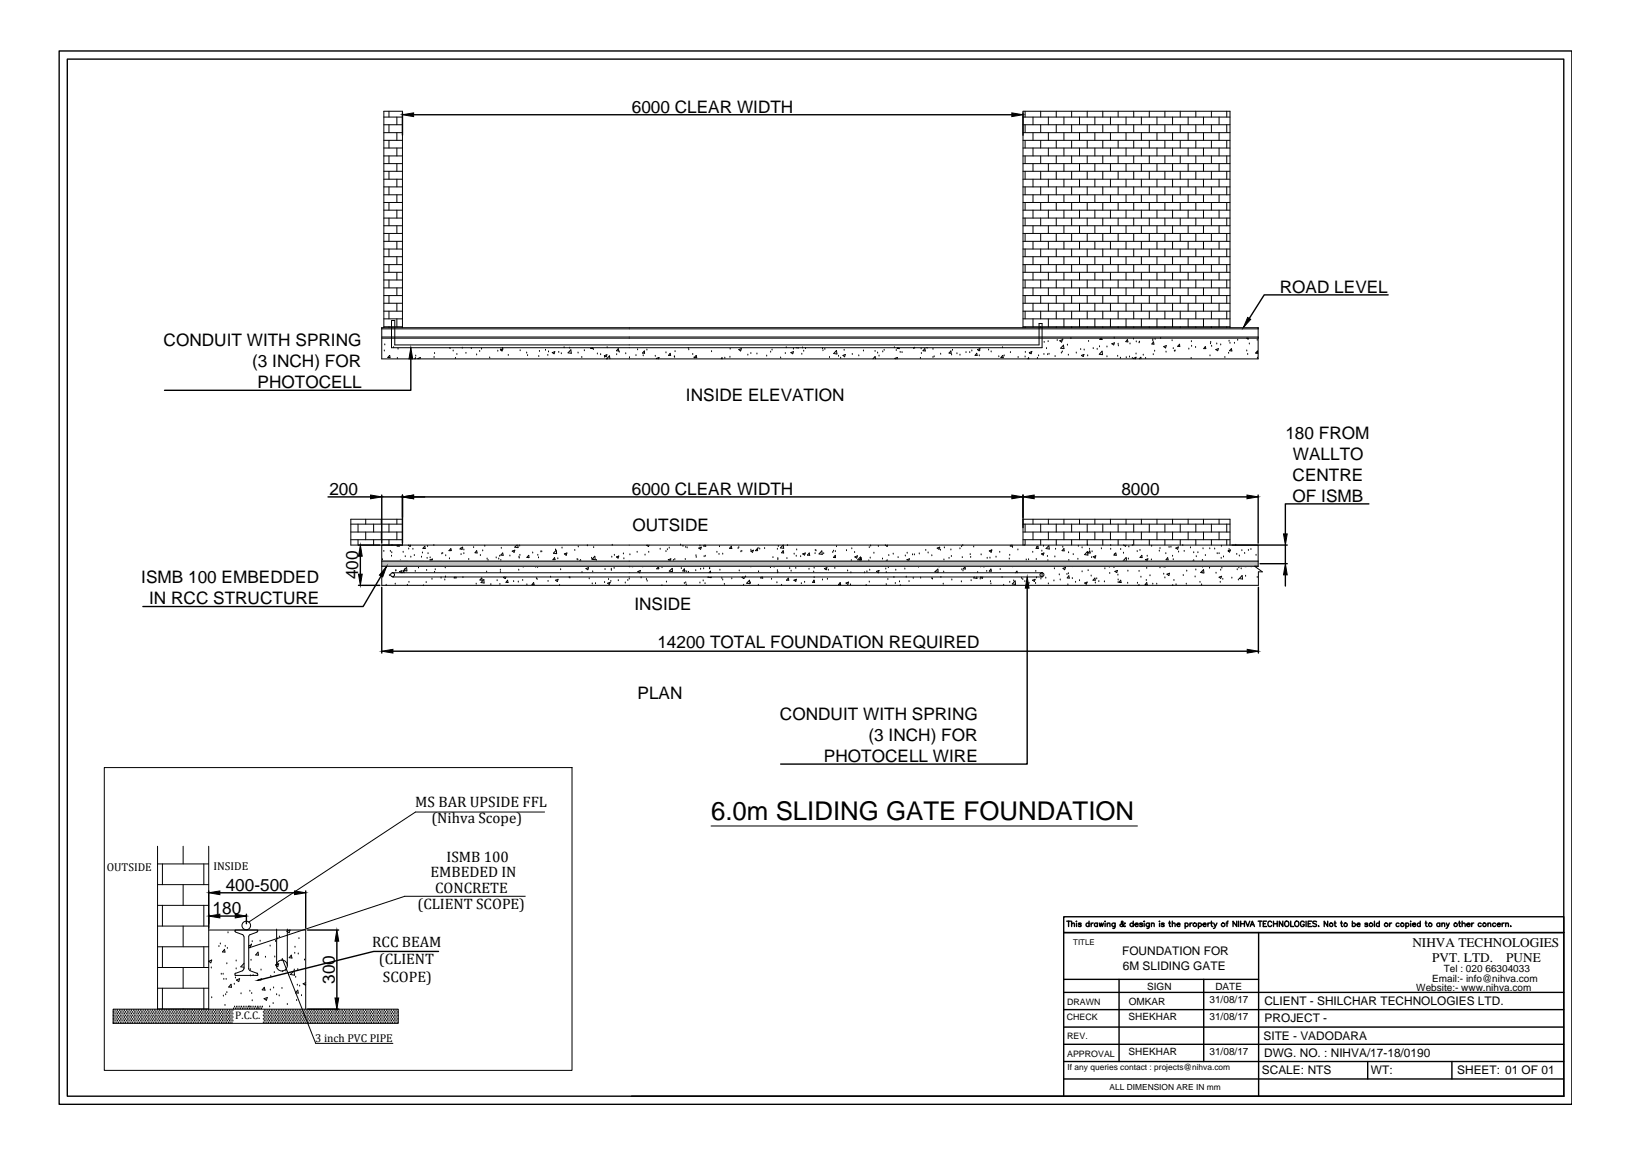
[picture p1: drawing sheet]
<svg xmlns="http://www.w3.org/2000/svg" width="297mm" height="210mm" viewBox="0 0 297 210" stroke-linecap="round" stroke-linejoin="round" font-family="sans-serif">
<defs><g id="words">
<text font-size="4.7" x="129.4" y="149.2">6.0m SLIDING GATE FOUNDATION</text>
<g font-size="3.1">
<text x="115" y="20.5">6000 CLEAR WIDTH</text>
<text x="232.9" y="53.3">ROAD LEVEL</text>
<text x="29.8" y="63">CONDUIT WITH SPRING</text>
<text x="45.9" y="66.8">(3 INCH) FOR</text>
<text x="46.9" y="70.6">PHOTOCELL</text>
<text x="124.9" y="73">INSIDE ELEVATION</text>
<text x="233.9" y="79.8">180 FROM</text>
<text x="235.3" y="83.7">WALLTO</text>
<text x="235.3" y="87.5">CENTRE</text>
<text x="60" y="90">200</text>
<text x="115" y="90">6000 CLEAR WIDTH</text>
<text x="204.1" y="90">8000</text>
<text x="235.3" y="91.3">OF ISMB</text>
<text x="115.1" y="96.6">OUTSIDE</text>
<text x="25.7" y="106.1">ISMB 100 EMBEDDED</text>
<text x="65.2" y="105.4" transform="rotate(-90 65.2 105.4)">400</text>
<text x="27.1" y="109.9">IN RCC STRUCTURE</text>
<text x="115.5" y="110.9">INSIDE</text>
<text x="119.6" y="117.9">14200 TOTAL FOUNDATION REQUIRED</text>
<text x="116" y="127.2">PLAN</text>
<text x="142" y="131">CONDUIT WITH SPRING</text>
<text x="158.1" y="134.8">(3 INCH) FOR</text>
<text x="150" y="138.6">PHOTOCELL WIRE</text>
<text x="38.7" y="166.2">180</text>
<text x="41.1" y="162">400-500</text>
<text x="60.9" y="179" transform="rotate(-90 60.9 179)">300</text>
</g>
<g font-size="2.8">
<text x="75.6" y="146.9">MS BAR UPSIDE FFL</text>
<text x="78.5" y="149.7">(Nihva Scope)</text>
<text x="78.3" y="159.6">EMBEDED IN</text>
<text x="81.3" y="156.8">ISMB 100</text>
<text x="76" y="165.3">(CLIENT SCOPE)</text>
<text x="79.2" y="162.4">CONCRETE</text>
<text x="67.7" y="172.3">RCC BEAM</text>
<text x="69" y="175.4">(CLIENT</text>
<text x="69.7" y="178.6">SCOPE)</text>
</g>
<g font-size="2.4">
<text x="257.1" y="172.2">NIHVA TECHNOLOGIES</text>
<text x="260.7" y="174.9">PVT. LTD.</text>
<text x="274.2" y="174.9">PUNE</text>
</g>
<g font-size="2.2">
<text x="204.2" y="173.8">FOUNDATION FOR</text>
<text x="204.4" y="176.4">6M SLIDING GATE</text>
<text x="230.1" y="182.9">CLIENT - SHILCHAR TECHNOLOGIES LTD.</text>
<text x="230.2" y="186">PROJECT -</text>
<text x="230" y="189.1">SITE - VADODARA</text>
<text x="229.7" y="195.4">SCALE: NTS</text>
<text x="230.1" y="192.3">DWG. NO. : NIHVA/17-18/0190</text>
<text x="249.5" y="195.4">WT:</text>
<text x="265.2" y="195.4">SHEET: 01 OF 01</text>
</g>
<g font-size="2.1">
<text x="19.4" y="158.5">OUTSIDE</text>
<text x="38.8" y="158.3">INSIDE</text>
<text x="57.4" y="189.5">3 inch PVC PIPE</text>
</g>
<text font-size="2" x="42.8" y="185.4">P.C.C.</text>
<g font-size="1.8">
<text x="260.7" y="178.6">Email:- info@nihva.com</text>
<text x="262.8" y="176.8">Tel : 020 66304033</text>
<text x="205.4" y="185.5">SHEKHAR</text>
<text x="205.5" y="182.8">OMKAR</text>
<text x="208.8" y="180">SIGN</text>
<text x="220.1" y="182.4">31/08/17</text>
<text x="220.1" y="185.5">31/08/17</text>
<text x="221.2" y="180">DATE</text>
<text x="257.8" y="180.3">Website:- www.nihva.com</text>
<text x="205.4" y="191.8">SHEKHAR</text>
<text x="220.1" y="191.9">31/08/17</text>
</g>
<g font-size="1.6">
<text x="194.2" y="185.5">CHECK</text>
<text x="194.2" y="182.8">DRAWN</text>
<text x="194.2" y="189.1">REV.</text>
<text x="194.2" y="192.2">APPROVAL</text>
</g>
<g font-size="1.5">
<text x="194.3" y="194.7">If any queries contact : projects@nihva.com</text>
<text x="201.9" y="198.3">ALL DIMENSION ARE IN mm</text>
</g>
<text font-size="1.4" x="195.3" y="171.8">TITLE</text>
</g></defs>
<!-- layer: 0 -->
<g fill="none" stroke="#000" stroke-width=".18">
<path d="M69.9 21.3h3.4M69.9 22.7h3.4M69.9 24.1h3.4M69.9 25.5h3.4M69.9 26.9h3.4M69.9 28.4h3.4M69.9 29.8h3.4M69.9 31.2h3.4M69.9 32.6h3.4M69.9 34h3.4M69.9 35.4h3.4M69.9 36.8h3.4"/>
<path d="M69.9 38.2h3.4M69.9 39.7h3.4M70.8 20.2v1.1M70.8 22.7v1.4M70.8 25.5v1.4M70.8 28.4v1.4M70.8 31.2v1.4M70.8 34v1.4M70.8 36.8v1.4M70.8 39.7v1.4M72.2 21.3v1.4M72.2 24.1v1.4"/>
<path d="M72.2 26.9v1.5M72.2 29.8v1.4M72.2 32.6v1.4M72.2 35.4v1.4M72.2 38.2v1.5M186.2 21.3h37.7M186.2 22.7h37.7M186.2 24.1h37.7M186.2 25.5h37.7M186.2 26.9h37.7M186.2 28.4h37.7M186.2 29.8h37.7"/>
<path d="M186.2 31.2h37.7M186.2 32.6h37.7M186.2 34h37.7M186.2 35.4h37.7M186.2 36.8h37.7M186.2 38.2h37.7M186.2 39.7h37.7M186.6 20.2v1.1M186.6 22.7v1.4M186.6 25.5v1.4M186.6 28.4v1.4M186.6 31.2v1.4"/>
<path d="M186.6 34v1.4M186.6 36.8v1.4M186.6 39.7v1.4M188 21.3v1.4M188 24.1v1.4M188 26.9v1.5M188 29.8v1.4M188 32.6v1.4M188 35.4v1.4M188 38.2v1.5M189.4 20.2v1.1M189.4 22.7v1.4"/>
<path d="M189.4 25.5v1.4M189.4 28.4v1.4M189.4 31.2v1.4M189.4 34v1.4M189.4 36.8v1.4M189.4 39.7v1.4M190.8 21.3v1.4M190.8 24.1v1.4M190.8 26.9v1.5M190.8 29.8v1.4M190.8 32.6v1.4M190.8 35.4v1.4"/>
<path d="M190.8 38.2v1.5M192.2 20.2v1.1M192.2 22.7v1.4M192.2 25.5v1.4M192.2 28.4v1.4M192.2 31.2v1.4M192.2 34v1.4M192.2 36.8v1.4M192.2 39.7v1.4M193.6 21.3v1.4M193.6 24.1v1.4M193.6 26.9v1.5"/>
<path d="M193.6 29.8v1.4M193.6 32.6v1.4M193.6 35.4v1.4M193.6 38.2v1.5M195 20.2v1.1M195 22.7v1.4M195 25.5v1.4M195 28.4v1.4M195 31.2v1.4M195 34v1.4M195 36.8v1.4M195 39.7v1.4"/>
<path d="M196.5 21.3v1.4M196.5 24.1v1.4M196.5 26.9v1.5M196.5 29.8v1.4M196.5 32.6v1.4M196.5 35.4v1.4M196.5 38.2v1.5M197.9 20.2v1.1M197.9 22.7v1.4M197.9 25.5v1.4M197.9 28.4v1.4M197.9 31.2v1.4"/>
<path d="M197.9 34v1.4M197.9 36.8v1.4M197.9 39.7v1.4M199.3 21.3v1.4M199.3 24.1v1.4M199.3 26.9v1.5M199.3 29.8v1.4M199.3 32.6v1.4M199.3 35.4v1.4M199.3 38.2v1.5M200.7 20.2v1.1M200.7 22.7v1.4"/>
<path d="M200.7 25.5v1.4M200.7 28.4v1.4M200.7 31.2v1.4M200.7 34v1.4M200.7 36.8v1.4M200.7 39.7v1.4M202.1 21.3v1.4M202.1 24.1v1.4M202.1 26.9v1.5M202.1 29.8v1.4M202.1 32.6v1.4M202.1 35.4v1.4"/>
<path d="M202.1 38.2v1.5M203.5 20.2v1.1M203.5 22.7v1.4M203.5 25.5v1.4M203.5 28.4v1.4M203.5 31.2v1.4M203.5 34v1.4M203.5 36.8v1.4M203.5 39.7v1.4M204.9 21.3v1.4M204.9 24.1v1.4M204.9 26.9v1.5"/>
<path d="M204.9 29.8v1.4M204.9 32.6v1.4M204.9 35.4v1.4M204.9 38.2v1.5M206.3 20.2v1.1M206.3 22.7v1.4M206.3 25.5v1.4M206.3 28.4v1.4M206.3 31.2v1.4M206.3 34v1.4M206.3 36.8v1.4M206.3 39.7v1.4"/>
<path d="M207.7 21.3v1.4M207.7 24.1v1.4M207.7 26.9v1.5M207.7 29.8v1.4M207.7 32.6v1.4M207.7 35.4v1.4M207.7 38.2v1.5M209.2 20.2v1.1M209.2 22.7v1.4M209.2 25.5v1.4M209.2 28.4v1.4M209.2 31.2v1.4"/>
<path d="M209.2 34v1.4M209.2 36.8v1.4M209.2 39.7v1.4M210.6 21.3v1.4M210.6 24.1v1.4M210.6 26.9v1.5M210.6 29.8v1.4M210.6 32.6v1.4M210.6 35.4v1.4M210.6 38.2v1.5M212 20.2v1.1M212 22.7v1.4"/>
<path d="M212 25.5v1.4M212 28.4v1.4M212 31.2v1.4M212 34v1.4M212 36.8v1.4M212 39.7v1.4M213.4 21.3v1.4M213.4 24.1v1.4M213.4 26.9v1.5M213.4 29.8v1.4M213.4 32.6v1.4M213.4 35.4v1.4"/>
<path d="M213.4 38.2v1.5M214.8 20.2v1.1M214.8 22.7v1.4M214.8 25.5v1.4M214.8 28.4v1.4M214.8 31.2v1.4M214.8 34v1.4M214.8 36.8v1.4M214.8 39.7v1.4M216.3 21.3v1.4M216.3 24.1v1.4M216.3 26.9v1.5"/>
<path d="M216.3 29.8v1.4M216.3 32.6v1.4M216.3 35.4v1.4M216.3 38.2v1.5M217.6 20.2v1.1M217.6 22.7v1.4M217.6 25.5v1.4M217.6 28.4v1.4M217.6 31.2v1.4M217.6 34v1.4M217.6 36.8v1.4M217.6 39.7v1.4"/>
<path d="M219 21.3v1.4M219 24.1v1.4M219 26.9v1.5M219 29.8v1.4M219 32.6v1.4M219 35.4v1.4M219 38.2v1.5M220.5 20.2v1.1M220.5 22.7v1.4M220.5 25.5v1.4M220.5 28.4v1.4M220.5 31.2v1.4"/>
<path d="M220.5 34v1.4M220.5 36.8v1.4M220.5 39.7v1.4M221.9 21.3v1.4M221.9 24.1v1.4M221.9 26.9v1.5M221.9 29.8v1.4M221.9 32.6v1.4M221.9 35.4v1.4M221.9 38.2v1.5M223.3 20.2v1.1M223.3 22.7v1.4"/>
<path d="M223.3 25.5v1.4M223.3 28.4v1.4M223.3 31.2v1.4M223.3 34v1.4M223.3 36.8v1.4M223.3 39.7v1.4M69.5 59.6h159.5v5.7h-159.5zM69.5 59.8h159.5M69.9 59.6v-39.4h3.4v39.4M69.9 41.1h3.4M69.9 42.5h3.4M69.9 43.9h3.4"/>
<path d="M69.9 45.3h3.4M69.9 46.7h3.4M69.9 48.1h3.4M69.9 49.5h3.4M69.9 50.9h3.4M69.9 52.4h3.4M69.9 53.8h3.4M69.9 55.2h3.4M69.9 56.6h3.4M69.9 58h3.4M69.9 59.4h3.4M70.8 42.5v1.4"/>
<path d="M70.8 45.3v1.4M70.8 48.1v1.4M70.8 50.9v1.5M70.8 53.8v1.4M70.8 56.6v1.4M70.8 59.4v.2M71.3 58.3h.6v4.4h117.2v-3.9h.6v4.4h-118.4zM72.2 41.1v1.4M72.2 43.9v1.4M72.2 46.7v1.4M72.2 49.5v1.4M72.2 52.4v1.4"/>
<path d="M72.2 55.2v1.4M72.2 58v1.4M186.2 59.6v-39.4h37.7v39.4M186.2 41.1h37.7M186.2 42.5h37.7M186.2 43.9h37.7M186.2 45.3h37.7M186.2 46.7h37.7M186.2 48.1h37.7M186.2 49.5h37.7M186.2 50.9h37.7M186.2 52.4h37.7"/>
<path d="M186.2 53.8h37.7M186.2 55.2h37.7M186.2 56.6h37.7M186.2 58h37.7M186.2 59.4h37.7M186.6 42.5v1.4M186.6 45.3v1.4M186.6 48.1v1.4M186.6 50.9v1.5M186.6 53.8v1.4M186.6 56.6v1.4M186.6 59.4v.2"/>
<path d="M188 41.1v1.4M188 43.9v1.4M188 46.7v1.4M188 49.5v1.4M188 52.4v1.4M188 55.2v1.4M188 58v1.4M189.4 42.5v1.4M189.4 45.3v1.4M189.4 48.1v1.4M189.4 50.9v1.5M189.4 53.8v1.4"/>
<path d="M189.4 56.6v1.4M189.4 59.4v.2M190.8 41.1v1.4M190.8 43.9v1.4M190.8 46.7v1.4M190.8 49.5v1.4M190.8 52.4v1.4M190.8 55.2v1.4M190.8 58v1.4M192.2 42.5v1.4M192.2 45.3v1.4M192.2 48.1v1.4"/>
<path d="M192.2 50.9v1.5M192.2 53.8v1.4M192.2 56.6v1.4M192.2 59.4v.2M193.6 41.1v1.4M193.6 43.9v1.4M193.6 46.7v1.4M193.6 49.5v1.4M193.6 52.4v1.4M193.6 55.2v1.4M193.6 58v1.4M195 42.5v1.4"/>
<path d="M195 45.3v1.4M195 48.1v1.4M195 50.9v1.5M195 53.8v1.4M195 56.6v1.4M195 59.4v.2M196.5 41.1v1.4M196.5 43.9v1.4M196.5 46.7v1.4M196.5 49.5v1.4M196.5 52.4v1.4M196.5 55.2v1.4"/>
<path d="M196.5 58v1.4M197.9 42.5v1.4M197.9 45.3v1.4M197.9 48.1v1.4M197.9 50.9v1.5M197.9 53.8v1.4M197.9 56.6v1.4M197.9 59.4v.2M199.3 41.1v1.4M199.3 43.9v1.4M199.3 46.7v1.4M199.3 49.5v1.4"/>
<path d="M199.3 52.4v1.4M199.3 55.2v1.4M199.3 58v1.4M200.7 42.5v1.4M200.7 45.3v1.4M200.7 48.1v1.4M200.7 50.9v1.5M200.7 53.8v1.4M200.7 56.6v1.4M200.7 59.4v.2M202.1 41.1v1.4M202.1 43.9v1.4"/>
<path d="M202.1 46.7v1.4M202.1 49.5v1.4M202.1 52.4v1.4M202.1 55.2v1.4M202.1 58v1.4M203.5 42.5v1.4M203.5 45.3v1.4M203.5 48.1v1.4M203.5 50.9v1.5M203.5 53.8v1.4M203.5 56.6v1.4M203.5 59.4v.2"/>
<path d="M204.9 41.1v1.4M204.9 43.9v1.4M204.9 46.7v1.4M204.9 49.5v1.4M204.9 52.4v1.4M204.9 55.2v1.4M204.9 58v1.4M206.3 42.5v1.4M206.3 45.3v1.4M206.3 48.1v1.4M206.3 50.9v1.5M206.3 53.8v1.4"/>
<path d="M206.3 56.6v1.4M206.3 59.4v.2M207.7 41.1v1.4M207.7 43.9v1.4M207.7 46.7v1.4M207.7 49.5v1.4M207.7 52.4v1.4M207.7 55.2v1.4M207.7 58v1.4M209.2 42.5v1.4M209.2 45.3v1.4M209.2 48.1v1.4"/>
<path d="M209.2 50.9v1.5M209.2 53.8v1.4M209.2 56.6v1.4M209.2 59.4v.2M210.6 41.1v1.4M210.6 43.9v1.4M210.6 46.7v1.4M210.6 49.5v1.4M210.6 52.4v1.4M210.6 55.2v1.4M210.6 58v1.4M212 42.5v1.4"/>
<path d="M212 45.3v1.4M212 48.1v1.4M212 50.9v1.5M212 53.8v1.4M212 56.6v1.4M212 59.4v.2M213.4 41.1v1.4M213.4 43.9v1.4M213.4 46.7v1.4M213.4 49.5v1.4M213.4 52.4v1.4M213.4 55.2v1.4"/>
<path d="M213.4 58v1.4M214.8 42.5v1.4M214.8 45.3v1.4M214.8 48.1v1.4M214.8 50.9v1.5M214.8 53.8v1.4M214.8 56.6v1.4M214.8 59.4v.2M216.3 41.1v1.4M216.3 43.9v1.4M216.3 46.7v1.4M216.3 49.5v1.4"/>
<path d="M216.3 52.4v1.4M216.3 55.2v1.4M216.3 58v1.4M217.6 42.5v1.4M217.6 45.3v1.4M217.6 48.1v1.4M217.6 50.9v1.5M217.6 53.8v1.4M217.6 56.6v1.4M217.6 59.4v.2M219 41.1v1.4M219 43.9v1.4"/>
<path d="M219 46.7v1.4M219 49.5v1.4M219 52.4v1.4M219 55.2v1.4M219 58v1.4M220.5 42.5v1.4M220.5 45.3v1.4M220.5 48.1v1.4M220.5 50.9v1.5M220.5 53.8v1.4M220.5 56.6v1.4M220.5 59.4v.2"/>
<path d="M221.9 41.1v1.4M221.9 43.9v1.4M221.9 46.7v1.4M221.9 49.5v1.4M221.9 52.4v1.4M221.9 55.2v1.4M221.9 58v1.4M223.3 42.5v1.4M223.3 45.3v1.4M223.3 48.1v1.4M223.3 50.9v1.5M223.3 53.8v1.4"/>
<path d="M223.3 56.6v1.4M223.3 59.4v.2M69.5 61.5h159.5M69.5 61.3h159.5M69.9 63.8h.1M70 62.7h.1M70.9 64.6l.1 .5-.4-.1zM71.6 63.2h.1M72.3 65.2h.1M72.4 63.5h.1M75.5 65.3l.1-.2 .1 .2M75.7 64.8h.1"/>
<path d="M76.1 65.3l-.1-.1 .5-.2-.1 .3M79 65h.1M79.1 64.3h.1M81.8 63.2h.1M82.5 63.8h.1M82.9 65.2h.1M83.2 64.5h.1M84.1 63.3h.1M84.8 64.3h.1M85.8 63.4h.1M86.8 64.6h.1M87.3 63.9h.1"/>
<path d="M87.6 63.5h.1M89.1 65.1h.1M90.6 63.9h.1M91.1 63.6l.4-.1-.1 .3zM91.2 63.6h.1M91.5 63.4h.1M92.5 64.6h.1M94.7 63.8h.1M95.9 64.2h.1M96 64.7h.1M98.1 64.9h.1M98.2 63.9h.1"/>
<path d="M99.3 63.7h.1M99.7 64.6h.1M99.8 64h.1M100.5 64.1l.5-.1-.1 .3zM101.7 64.1h.1M102.2 64.3h.1M102.7 63.2h.1M103.7 63.3h.1M103.9 63.6l.1 .7-.6-.1zM105.2 64.2h.1M105.9 65h.1M106.4 63.8h.1"/>
<path d="M107.6 63.2l-.1 .2h.4l-.1-.2M108 63.6h.1M108.7 64.4h.1M109.3 64.5h.1M110 64.7l.5-.2-.2 .4zM110 65h.1M110.4 65.3l.5-.6 .1 .6M110.4 65.2l.1 .1M110.5 63.2h.1M112.2 64.5h.1M112.5 63.4l.1 .4h-.4zM112.7 64.1h.1"/>
<path d="M113.9 64.3h.1M114.6 65.1h.1M115.8 64.7h.1M116 63.6h.1M117.1 64.7h.1M117.3 63.8v.5l-.4-.1zM117.7 63.7h.1M119.3 64.8h.1M119.6 65.3l-.1-.1 .4-.2v.3M121.2 64.2h.1M122 64.3l.1 .3h-.4zM122.7 64.9h.1"/>
<path d="M122.8 65h.1M122.9 64h.1M125.2 63.2h.2M125.4 63.6h.1M126.1 64.5h.1M126.3 65.1h.1M126.7 64.6l.1 .5-.4-.1zM129.5 64h.1M131.2 65.3l.2-.2 .1 .2M131.9 65.2h.1M132.9 65h.1M132.9 63.5h.1"/>
<path d="M134.5 63.6l.4-.2-.1 .4zM136.1 64.6h.1M136.7 64.3h.1M137.8 64.4h.1M139.5 64.8h.1M140.3 64.1h.1M140.5 63.7h.1M142.1 65.1h.1M142.9 64.3h.1M143.1 63.2h.1M143.9 64.1l.5-.1-.1 .3zM144.4 63.5h.1"/>
<path d="M144.9 63.2h.4M145.9 64.4h.1M146.1 63.3h.1M146.3 63.9h.1M146.6 63.4h.1M149.7 63.4h.1M149.8 63.8h.1M150.1 63.5h.1M151 65h.1M152.2 63.8l.1 .6-.6-.1zM152.6 64.8h.1M153 65.2h.1"/>
<path d="M153.4 64.6l.5-.1-.2 .4zM153.6 63.7h.1M155.1 64.5h.1M156.3 64.7h.1M157.2 63.8h.1M158.9 65.3l.4-.4 .1 .4M159.3 63.9h.1M159.7 64.2h.1M160 64.8h.1M160.7 64h.1M160.9 63.7h.1M162.8 63.2h.1"/>
<path d="M163 65.3l-.1-.1 .4-.2v.3M163.1 63.8h.1M163.4 63.4h.1M163.4 63.2l-.1 .2h.4l-.1-.2M163.8 64.1h.1M164.2 64.1h.1M166.3 63.4h.1M166.5 63.3h.1M167.5 65.2h.1M167.7 63.5h.1M167.7 64.3h.1M168.3 63.4l.1 .4h-.4z"/>
<path d="M168.7 63.2h.1M169.8 65h.1M169.8 63.5h.1M170 64.9h.1M171.2 64.4h.1M173.1 63.8v.5l-.4-.1zM173.2 64.6h.1M173.4 63.7h.1M174.2 64.3h.1M174.7 64.6h.1M175.8 64.1h.1M176.5 64.1h.1"/>
<path d="M176.9 63.8h.1M177.8 64.3l.1 .3h-.4zM177.9 63.6l.5-.2-.2 .4zM178.2 64.7h.1M178.3 63.8h.1M179.9 63.7h.1M180.4 64h.1M181.8 64.9h.1M182.5 63.2h.1M182.5 64.6l.1 .5-.4-.1zM182.8 64.7h.1M183.9 64.1h.1"/>
<path d="M185.3 65h.1M186.6 64.9h.1M186.6 64.1h.1M187.1 65.3l.1-.2 .1 .2M187.3 64.1l.5-.2-.1 .4zM187.4 64.3h.1M188.8 65.2h.1M189 64.7h.1M190 64.5h.1M190 62.3h.1M190.5 63.4h.1M190.7 64.5h.1"/>
<path d="M190.8 62.1h.1M190.9 64.4h.1M192 64.9h.1M192.4 61.9h.1M192.9 62l.5-.2-.2 .4zM193.2 64.2h.1M193.4 64h.1M193.4 61.8h.1M193.6 62.8v.6l-.5-.1zM194.3 62.8h.1M194.5 64.6h.1M194.9 61.6h.1"/>
<path d="M195.9 64.2h.1M196.7 63.6h.1M196.8 64.6l.5-.1-.1 .4zM197.3 63.7h.1M198 64.7h.1M198.1 62.1h.1M199 63.4h.1M199.7 63.5h.1M200.1 63.1h.1M200.4 61.5l-.2 .2 .4 .1-.1-.3M200.6 63.9l.1 .6-.6-.1zM201.5 63.1h.1"/>
<path d="M201.5 64.9h.1M202.4 62.5l.4-.1-.1 .3zM202.8 61.5h.1M203.4 64.8h.1M203.5 62.6h.1M203.6 62.9h.1M203.9 65.2h.1M205 65.1h.1M205.2 61.8l.1 .4-.4-.1zM205.6 64.9h.1M205.7 62.6h.1M206.1 65.2h.1"/>
<path d="M206.3 61.7h.1M206.4 65.3l-.1-.1 .5-.2-.2 .3M206.8 64.4h.1M206.8 62.2h.1M207.3 62.4h.1M207.4 62.2h.1M207.6 65l-.2 .3M207.7 65v.3M208.1 64.6h.1M208.5 65.2h.1M209.8 62h.1M209.8 61.8h.1"/>
<path d="M209.9 64.5h.1M209.9 62.2l.1 .4h-.4zM210.2 63.9h.1M210.2 61.7h.1M211.3 61.6h.1M211.8 63l.5-.1-.2 .4zM212.2 64.1h.1M213.3 62h.1M213.5 63.4h.1M213.8 63.9h.1M213.9 63.8h.1M214.7 62.6v.4h-.4z"/>
<path d="M216.4 63.5h.1M216.8 65.2h.1M216.8 62.1h.1M216.9 63h.1M217.6 63.2h.1M219.4 63l.1 .4h-.4zM220.2 64.7h.1M220.3 62.5h.1M220.4 62.3h.1M220.5 63h.1M221.3 63.6l.5-.2-.2 .4zM221.5 62.6h.1"/>
<path d="M222.2 62.7h.1M222.9 65h.1M223.6 64.3h.1M223.7 62.1h.1M223.9 62.4h.1M224.1 63.4l.1 .4h-.4zM224.7 62.4h.1M225.3 61.9h.1M226.9 63.8h.1M226.9 61.5l.3 .2v-.2M227 61.6h.1M227.1 64.5h.1"/>
<path d="M227.4 62.6h.1M228.7 64.3h.1M228.8 61.9h.1M228.9 65.2h.1M228.9 63.8v.5l-.4-.1zM63.9 95.3h9.4M63.9 96.8h9.4M63.9 98.2h9.4M65.2 95.3v1.5M65.2 98.2v.9M66.6 94.4v.9M66.6 96.8v1.4"/>
<path d="M68 95.3v1.5M68 98.2v.9M69.4 94.4v.9M69.4 96.8v1.4M69.5 99.1v7.4h159.5v-2.5h.8l-1.4-1M70.8 95.3v1.5M70.8 98.2v.9M71.3 99.2h.1M72.2 94.4v.9M72.2 96.8v1.4M72.4 99.1l-.1 .2 .4 .1-.1-.3M73.3 99.1v-4.7h-9.4v4.7h165.1v3.9h-159.5"/>
<path d="M74.4 99.9h.1M74.4 99.1l-.1 .1 .3 .2 .1-.3M75.2 99.9h.1M77.3 99.4l.1 .4-.4-.1zM77.8 99.4h.1M79 99.2h.1M82.1 99.8v.4h-.4zM83.7 99.9h.1M83.8 99.7l.4-.2-.1 .4zM86.2 99.6h.1M88.2 99.4h.1M91.2 99.7h.1"/>
<path d="M94.1 99.1l-.4 .4 .6 .1-.1-.5M94.6 99.3h.1M102.3 99.7h.1M105.3 99.5h.1M106.9 99.3h.1M108 99.6h.1M111.4 99.2h.1M117.8 99.1l-.1 .1 .3 .2 .1-.3M120.2 99.9h.1M121.5 100h.1M121.8 99.7h.1M123.9 99.1h.1"/>
<path d="M124.3 99.4h.1M124.8 99.6h.1M125.1 99.7h.1M127.2 99.7l.4-.2-.1 .4zM127.4 99.3h.1M128.2 99.1l-.1 .2 .4 .1-.1-.3M131 99.4h.1M133.1 99.4l.1 .4-.4-.1zM134.3 99.8h.1M134.5 99.6h.1M137.9 99.8v.4h-.4zM138 99.7h.1"/>
<path d="M138.3 99.9h.1M139.2 99.8h.1M141.5 99.9h.1M141.7 99.4h.1M142 99.7l.6-.6v.6zM143.3 99.2h.1M152.2 99.4h.1M155 99.8h.1M158.2 99.6h.1M158.5 99.3h.1M159.9 99.4h.1M161.1 99.1l.4 .3v-.3"/>
<path d="M170.6 99.7l.4-.2-.1 .4zM171.9 99.7h.1M174.7 99.8h.1M175 99.4h.1M175.2 99.2h.1M177.2 99.5h.1M184 99.1l-.1 .2 .3 .1v-.3M184.3 99.6h.1M186.2 95.3h37.7M186.2 96.8h37.7M186.2 98.2h37.7M186.2 99.1v-4.7h37.7v4.7"/>
<path d="M186.4 99.2h.1M186.6 95.3v1.5M186.6 98.2v.9M188 94.4v.9M188 96.8v1.4M188.7 99.6h.1M188.9 99.4l.1 .4-.4-.1zM189.4 95.3v1.5M189.4 98.2v.9M189.9 99.4h.1M190.8 94.4v.9M190.8 96.8v1.4"/>
<path d="M190.9 99.2l.1 .7-.6-.1 .5-.5M192.1 99.9h.1M192.2 95.3v1.5M192.2 98.2v.9M193.4 99.5h.1M193.6 94.4v.9M193.6 96.8v1.4M193.6 99.8l.1 .4h-.4zM195 95.3v1.5M195 98.2v.9M196.3 99.4h.1M196.5 94.4v.9"/>
<path d="M196.5 96.8v1.4M196.9 99.7h.1M197.9 95.3v1.5M197.9 98.2v.9M197.9 99.1h.1M198.3 99.9h.1M199.3 94.4v.9M199.3 96.8v1.4M200.5 99.8h.1M200.7 95.3v1.5M200.7 98.2v.9M202.1 94.4v.9"/>
<path d="M202.1 96.8v1.4M202.2 99.9h.1M202.2 99.2h.1M203.5 95.3v1.5M203.5 98.2v.9M204 99.9h.1M204.5 99.1l.4 .3v-.3M204.9 94.4v.9M204.9 96.8v1.4M205.5 99.5h.1M206.1 99.2h.1M206.3 95.3v1.5"/>
<path d="M206.3 98.2v.9M207.7 94.4v.9M207.7 96.8v1.4M209.2 95.3v1.5M209.2 98.2v.9M209.6 99.4h.1M210.6 94.4v.9M210.6 96.8v1.4M211.1 99.8h.1M212 95.3v1.5M212 98.2v.9M212.8 99.6h.1"/>
<path d="M213.1 99.5h.1M213.4 94.4v.9M213.4 96.8v1.4M214 99.7l.5-.2-.2 .4zM214.8 95.3v1.5M214.8 98.2v.9M215.3 99.2h.1M216.3 94.4v.9M216.3 96.8v1.4M216.7 99.7h.1M217.6 95.3v1.5M217.6 98.2v.9"/>
<path d="M219 99.8h.1M219 94.4v.9M219 96.8v1.4M220.2 99.8h.1M220.5 95.3v1.5M220.5 98.2v.9M221.1 99.9h.1M221.9 94.4v.9M221.9 96.8v1.4M222.3 99.4h.1M223.3 95.3v1.5M223.3 98.2v.9"/>
<path d="M223.7 99.9h.1M224.9 99.2h.1M227.7 99.9h.1M69.5 102.1h159.5M69.6 101.8h.1M69.9 100.3h.1M70.3 106.5h.1M70.9 104.7h.1M71 100.3h.1M71.3 101.2h.1M71.3 100.5h.1M71.5 104.2h118.2"/>
<path d="M71.6 105h.1M71.9 106.3h.1M72 103.8h.1M72.1 103.8h.1M72.7 104l.5-.2-.2 .4zM72.9 102h.1M73.3 104.2l.2-.3v.3M73.4 100.5h.1M73.7 103.6h.1M73.8 101.3h.1M74 103.3l-.5 .5h.6l-.1-.5M74.1 106.5h.1"/>
<path d="M74.4 105.9h.1M74.8 101.3h.1M75.4 101h.1M75.6 103.9h.1M76.2 103.3h.1M76.7 101.3h.1M76.9 100.6h.1M77 106.5h.1M77.6 106h.1M77.7 103.8h.1M77.7 101.6h.1M77.9 100.7h.1"/>
<path d="M78.3 101.5h.1M78.5 102.1l-.3-.2 .5-.2-.1 .4M78.6 105.4h.1M79.1 104.1h.1M79.2 103.6h.1M80.3 105.2h.1M80.4 100.8h.1M80.6 100.7h.1M81 105.5h.1M81 103.3h.1M81.1 104.9h.1M81.1 101.1h.1"/>
<path d="M81.8 101.6h.1M82.1 100.2h.1M82.8 104.9l-.2 .2h.4v-.2M83.9 100.9h.1M84.3 105.1h.1M84.4 100.7h.1M84.4 100h.1M85.3 101.8h.1M86.7 106.3h.1M86.8 100.2v.4l-.3-.1zM87.4 101h.1M87.7 105.1l.1 .4h-.5z"/>
<path d="M87.9 100.2h.1M88.1 105.4v.6h-.5zM88.6 104.1h.1M88.7 101.7h.1M88.8 101.9h.1M89.3 106.3h.1M90.3 101.5h.1M90.5 105.6h.1M90.8 101.7h.1M90.9 101.2h.1M91 106.3h.1M91.1 104.1h.1"/>
<path d="M91.1 103.7h.1M91.2 101.9h.1M91.5 100.6l.1 .4h-.4zM91.8 104.9l-.2 .1 .4 .2 .1-.3M92.4 105.5l.1 .5-.4-.1zM92.8 101.1h.1M93.2 100.2l.5-.1-.1 .4zM93.5 105.8h.1M94.3 105.9h.1M94.4 103.7h.1M94.5 101.3h.1M94.5 101.5h.1"/>
<path d="M94.6 101h.1M95.1 105.6h.1M95.2 103.2h.1M95.9 106.4h.1M96.2 101l.1 .4h-.4zM97 100.6h.1M97.1 106l.1 .4-.4-.1zM97.3 103l.2 .1 .1-.1M97.6 105.2h.1M97.8 105.4h.1M97.8 103.2h.1M97.9 101h.1"/>
<path d="M98 101.5h.1M98.4 100.4h.1M98.6 100.4h.1M99.8 105.7h.1M100.2 105h.1M100.9 101.4l.1 .4h-.4zM101.1 100h.1M101.1 105.5l.5-.1-.2 .4zM101.2 100.1l.1 .6-.6-.1zM101.3 100.5h.1M101.5 101.6h.1M101.8 106.5h.1"/>
<path d="M102 103.6h.1M102.7 100.8l.5-.2-.1 .4zM103.6 105.1h.1M103.7 105.1h.1M104.6 100.1h.1M105 101.8h.1M105.2 101.9h.1M105.5 102.1l.2-.3v.3M105.9 104.1h.1M106.7 103.4l.4-.1-.1 .3zM107.2 105.3h.1M107.7 101.6h.1"/>
<path d="M107.8 106.2h.1M107.9 104h.1M108 101.8h.1M108.3 101.2v.6l-.5-.1zM108.4 106.2h.1M108.6 101.9h.1M110 106h.1M110.1 103.6h.1M110.6 106.1l.5-.2-.2 .4zM110.8 105.4h.1M111.2 105.7h.1M111.3 103.5h.1"/>
<path d="M111.3 103.8h.1M111.4 101.3h.1M111.8 103.4h.1M111.8 101h.1M112.2 101.3l.4-.2-.1 .4zM112.5 105.6h.1M113.5 100.8h.1M113.6 101.6h.1M113.8 106h.1M114.2 103h.1M114.3 105.6h.1M114.5 105.3h.1"/>
<path d="M114.6 103.1h.1M114.7 100.9h.1M114.8 103h.1M115.1 103.1h.1M115.2 103h-.4M116 100.5h.1M116.1 104l.5-.2-.2 .4zM116.7 105.1h.1M117 103.1h.1M117.4 101h.1M117.7 105.4h.1M117.8 105.7h.1"/>
<path d="M118.1 100.5h.1M119.9 103.1v.4h-.4zM120.4 106.5h.1M120.5 103.3h.1M121.2 100.3h.1M121.3 105.9h.1M121.6 101.8l.5-.2-.1 .5zM121.8 103.9l.6-.5v.6zM122.6 101.9h.1M122.8 101.8h.1M124 103.4h.1M124.6 106.1h.1"/>
<path d="M124.6 103.5v.4l-.3-.1zM124.6 103.9h.1M124.7 101.8h.1M124.8 106h.1M124.9 106.4h.1M125 104h.1M125.3 104.1h.1M126.6 103.8h.1M126.7 101.1h.1M126.7 101.4h.1M127.4 106h.1M127.5 103.5h.1"/>
<path d="M128 105.7h.1M128.1 103.5h.1M128.2 101.3h.1M128.3 106.2h.1M128.4 101.2h.1M128.9 104.9l-.1 .1M129 104.2l.3-.3v.3M129.1 103.5h.1M129.2 103.4h.1M129.4 104.9v.2l-.5-.1M130.5 100.5h.1M130.9 100.8h.1"/>
<path d="M131 103.7h.1M131.4 105.2h.1M131.5 105.5h.1M131.5 100.8h.1M131.8 106.3h.1M133.2 105.3h.1M134.5 103.8h.1M134.8 100.4h.1M135 100.3h.1M135.2 104.9l-.1 .1 .3 .2 .1-.3M135.4 106.5h.1M135.7 104.9h.1"/>
<path d="M136.4 105.5l.1 .7-.6-.1zM136.6 106h.1M136.7 103.1h.1M136.7 100.1h.1M136.7 100.2l.4-.1-.1 .4zM138 106.5h.1M138.1 104h.1M138.6 104.9l-.2 .2 .4 .1v-.3M140.2 103.3h.1M140.4 105.4h.1M140.7 101.4h.1M140.8 103l.1 .1v-.1"/>
<path d="M141.4 106h.1M141.5 103.8h.1M141.5 104.2h.1M141.6 104.1h.1M141.6 101.6h.1M141.6 101.8h.1M142.3 106.5h.1M142.6 100.2v.4l-.3-.1zM143.2 101.6h.1M143.5 105.2l.1 .3h-.5zM143.7 103.4h.1M144 103.9h.1"/>
<path d="M144.5 105.5l.5-.1-.2 .3zM144.5 100.8h.1M144.8 105.6h.1M144.8 103.4h.1M144.9 101.2h.1M145 100h.1M145.7 101.3h.1M145.9 106.2h.1M146.1 100.8l.5-.2-.2 .4zM146.4 105.9h.1M147.2 103.5h.1M147.3 100.6l.1 .4h-.4z"/>
<path d="M148.1 105.7h.1M148.1 104.1h.1M148.2 105.1h.1M148.2 103.3h.1M148.2 105.5l.1 .5-.4-.1zM148.4 100.7h.1M148.4 100.1h.1M148.5 100.2h.1M149.6 100.2l.1 .6h-.6zM149.7 105.5h.1M149.8 103.1h.1M149.9 100.7h.1"/>
<path d="M150 103.4l.5-.1-.1 .3zM150.6 105.4h.1M150.8 103.7h.1M151.6 100.5h.1M151.7 100.2h.1M151.9 103.4h.1M152 100.3h.1M152 101l.1 .4h-.4zM152.9 106l.1 .4-.4-.1zM154 106l.4-.1-.1 .4zM154.1 100.2h.1M154.3 103.8h.1"/>
<path d="M154.8 106.4h.1M154.9 104.2h.1M155 102h.1M155.5 100.5h.1M155.6 101.3l.5-.2-.2 .4zM156.6 101.3l.1 .6h-.6zM156.7 101.4l.1 .5-.4-.1zM157.4 104.2h.1M157.6 106.5h.1M157.8 104h.1M158.1 102h.1M158.2 105.9h.1"/>
<path d="M158.3 103.7h.1M158.4 101.5h.1M159.1 100.6h.1M159.5 103.9l.5-.1-.1 .4zM160.6 101.7h.1M161.2 103.5h.1M161.3 102.1l.2-.2v.2M161.3 106.3h.1M161.3 104.1h.1M161.6 105.4h.1M161.7 103.3h.1M161.8 101h.1"/>
<path d="M162.6 100.8h.1M162.7 105h.1M163 106.1h.1M163 103.7h.1M163.5 101.4h.1M163.6 103h.1M163.7 105.8h.1M163.7 103h.1M163.8 106.5h.1M164.7 103.5h.1M164.8 101.1h.1M164.9 105h.1"/>
<path d="M165.1 101.8l.4-.2-.1 .4zM165.1 100.6h.1M165.5 105.8h.1M166.1 100.9h.1M166.2 105.2h.1M166.4 100.9h.1M167.2 103.2h.1M167.3 100.8h.1M167.6 105.2h.1M168.5 100.1h.1M168.9 100.6h.1M169.6 105.2h.1"/>
<path d="M169.6 101.1h.1M169.7 105.3h.1M170.2 104l.5-.5v.6l-.5-.1M170.6 103h.1M171 103h-.4M171.2 100.1h.1M171.3 105h.1M171.7 106.3h.1M171.8 104.1h.1M171.8 101.9h.1M172.7 101.6h.1M173.1 100h.1"/>
<path d="M173.2 101.2h.1M173.2 105.5h.1M175 105.8h.1M175.1 103.6h.1M175.1 101.4h.1M175.3 103.8h.1M175.7 103.1v.4h-.4zM176.6 100.9h.1M176.7 101.4h.1M176.8 105.6h.1M177.3 104.9l-.1 .2 .6 .1v-.3M177.9 104.1h.1"/>
<path d="M178.4 105.3h.1M178.5 103.1h.1M178.6 100.9h.1M178.6 104.9l-.2 .1 .4 .2 .1-.3M179.1 103.2h.1M179.6 103.9h.1M179.7 101.6h.1M180.1 100.2l.4-.2-.1 .5zM180.2 101.5h.1M180.3 105.8h.1M180.4 106.2h.1M180.4 103.5v.4h-.3z"/>
<path d="M180.4 100.2h.1M181.3 101.3h.1M182 100.5h.1M182 103.6h.1M182.4 105h.1M182.7 106.5h.1M183.7 101.7h.1M183.8 105.9h.1M183.8 101h.1M184.2 103h.2M184.5 105.7h.1M184.8 105.7v.6l-.6-.1z"/>
<path d="M184.8 104.2l.3-.3v.3M185.3 100h.1M185.9 105.2h.1M186.2 105.4h.1M186.2 103h.1M186.5 105.8h.1M186.8 101.9h.1M187.2 101.8h.1M187.3 106.1h.1M187.9 105.5l.5-.1-.1 .3zM188 100.5h.1M188.5 106.1h.1"/>
<path d="M188.5 103.9h.1M188.6 101.8h.1M188.7 105.1h.1M189.5 105.3h.1M189.5 100.8l.5-.2-.1 .4zM189.6 100.2h.1M189.7 104.2v.7h-118.2M190.3 105.2h.1M190.6 101.2h.1M190.7 102h.1M190.8 106.2h.1M191.8 105.7h.1"/>
<path d="M191.9 103.5h.1M192 101.3h.1M192.8 104.6h.1M193 105.5h.1M193.5 103.4l.4-.2-.1 .4zM194.2 104.5h.1M194.4 106.4h.1M194.5 104.4h.1M194.5 100.5h.1M194.5 101.9h.1M194.5 104.7l.1 .5-.4-.1zM195.2 105.2h.1"/>
<path d="M195.3 103.1h.1M195.3 100.9h.1M195.8 105.9h.1M196.2 101.7h.1M196.5 105.6h.1M196.9 104h.1M197.4 106l.5-.1-.2 .4zM197.9 100.3l.1 .7-.6-.1zM198 103.8h.1M198.3 100.2l.1 .4h-.4zM198.6 104.8h.1M198.7 101.4h.1"/>
<path d="M198.8 100.4h.1M199 101.3l.4-.2-.1 .4zM199.3 105.2l.1 .3h-.5zM199.4 106h.1M199.6 105.3h.1M200 105.8h.1M201 105.8h.1M201.1 103.5h.1M201.9 103.2h.1M202 104.3h.1M202.7 103.3h.1M202.8 100.9h.1"/>
<path d="M202.9 103.9l.5-.1-.1 .3zM203.1 100.6l.1 .4h-.5zM203.5 104.6h.1M203.5 105.5h.1M203.5 106h.1M204 105.5l.1 .5-.4-.1zM204.5 100.6h.1M204.9 101.4l-.5 .6 .6 .1v-.7M205.2 106.1h.1M205.3 103.9h.1M205.4 101.7h.1M207 100.3h.1"/>
<path d="M207 106.1h.1M207.2 106.5h.1M207.3 103.9h.1M207.5 100.1h.1M207.7 105h.1M207.8 101l.1 .4h-.4zM208.5 101.8l.4-.2-.1 .4zM208.6 105.6h.1M208.7 103.4h.1M208.7 106l.1 .4-.4-.1zM208.8 101.2h.1M209.3 104.7h.1"/>
<path d="M209.6 101.9h.1M209.8 106.3h.1M210.5 106.3h.1M211 100.2h.1M211.1 103.3h.1M211.6 103h-.1M211.8 104.4h.1M212 105.1h.1M212.1 103v.1l-.6-.1M212.2 100.7h.1M212.4 104.4l.5-.1-.2 .4zM212.5 101.4l.1 .5-.4-.1z"/>
<path d="M213.4 106.5h.1M213.4 101.2h.1M213.5 101.8h.1M213.7 105.6h.1M214.1 106.4h.1M214.5 100.4h.1M215.4 104.7h.1M215.4 103h.1M215.5 100.3h.1M215.9 106.3h.1M216 103.9h.1M217.1 102.1l.2-.2v.2"/>
<path d="M217.3 100.5h.1M217.5 104.9h.1M217.6 103.7h.1M217.7 101.3h.1M218 100.5h.1M218.4 105.9h.1M218.7 106.4h.1M218.8 104.2h.1M218.8 102h.1M218.9 103.2h.1M218.9 102h.1M219 103.6l-.5 .5 .6 .1"/>
<path d="M219 103.6l.1 .6M219.4 101h.1M220.1 103.3h.1M221.3 104.3h.1M221.5 100.7h.1M221.9 100.7h.1M221.9 105l.4-.2-.1 .4zM222.1 105.9h.1M222.2 103.7h.1M222.3 101.6h.1M222.4 103.3h.1M222.6 105.4h.1"/>
<path d="M222.7 101.3h.1M223.5 100.2l.5-.2-.2 .4zM224.2 105.2h.1M225.1 100.8h.1M225.2 103.6h.1M225.4 105.5h.1M225.5 103.3h.1M225.6 101.1h.1M225.9 103.5h.1M226 100.2h.1M226.1 104.7l.1 .6-.6-.1zM226.5 103h.3"/>
<path d="M226.5 100.7h.1M226.7 104.8h.1M227.2 100.1h.1M227.6 103h.2M228.6 101h.1M228.8 105h.1M19 139.6h85.1v55.1h-85.1zM28.7 157.1h9.3M28.7 153.9v29.7M29.6 157.1v3.8M33.3 153.9v3.2M37.1 157.1v3.8"/>
<path d="M38 153.9v29.7M129.4 150.2h77.6M28.7 160.9h9.3M28.7 164.7h9.3M28.7 168.4h9.3M28.7 172.2h9.3M28.7 176h9.3M28.7 179.7h9.3M29.6 164.7v3.7M29.6 172.2v3.8M29.6 179.7v3.8M33.3 160.9v3.8"/>
<path d="M33.3 168.4v3.8M33.3 176v3.7M37.1 164.7v3.7M37.1 172.2v3.8M37.1 179.7v3.8M38 169.2h17.6v14.4M42.8 177.2v.2h4.1v-.2M42.9 177l-.1 .1M42.9 169.5l1.3 .5M44.1 170l.3 .4M44.2 176.6l-1.3 .4M44.4 176.2l-.3 .3"/>
<path d="M44.4 170.4v5.8M45.3 170.4v5.8l.2 .3M45.5 176.6l1.3 .4M45.5 170l-.2 .4M46.8 177l.1 .1M46.8 169.5l-1.3 .5M46.9 169.4l-.1 .1M46.9 169.4v-.2h-4.1l.1 .3M50.3 169v6.6M52.3 169v6.6M28.7 183.5h9.3M33.3 183.5v.1"/>
<circle cx="71.5" cy="104.5" r=".36"/>
<circle cx="189.6" cy="104.5" r=".36"/>
<circle cx="44.8" cy="168.3" r=".78"/>
<circle cx="51.3" cy="175.6" r=".99"/>
</g>
<g fill="#bababa" stroke="#bababa" stroke-width=".18">
<path d="M69.5 102.1v.9h159.5zM69.5 102.1h159.5v.9z"/>
<path d="M69.5 103h158.9zM69.5 103h158.9z"/>
</g>
<g fill="none" stroke="#000" stroke-width=".25">
<path d="M10.8 9.3h275.3v191.6h-275.3zM12.2 10.8h272.4v188.6h-272.4zM73.3 20.5v4.1M75.3 20.9h108.9M186.2 20.5v4.1M252.7 53.6h-22.6l-2.7 4.3M74.8 65.3v5.7h-44.9M59.7 90.4h7.8M65.2 99.1h3.9M69.5 90.4h3.8M69.5 90v8.8M73.3 90v8.8"/>
<path d="M75.3 90.4h108.9M186.2 90v6M188.2 90.4h38.8M224.2 99.1h10.1M229 90v8.8M233.9 99.1v3.4M249.1 91.7h-15.2v5.4M65.2 106.5h3.9M65.6 101.2v3.2M69.4 104.8l-3.3 5.5h-40.1M69.5 106.8v12M71.5 118.4h155.5"/>
<path d="M187 107v32h-44.9M229 106.8v12M229.3 102.5h5M233.9 104.6v2M38 162.1v6.7M40 166.6h2.8M40 162.4h13.6M44.8 166.3v1.7M55.6 162.1v6.7M56 169.2h5.7M61.3 171.2v10.3M193.6 178.1h35.5"/>
<path d="M194.2 167.6h.6M194.5 167.6v.9M195 168.1l.3-.2h.2l.1 .6M195 167.6v.9M195.9 167.6h.1M195.9 167.9v.6M196.8 168l-.2-.1h-.3v.2l.4 .1 .1 .2-.2 .1-.3-.1M198.2 168a.31 .31 0 0 0-.4 0 .31 .31 0 0 0 0 .4 .31 .31 0 0 0 .4 0M198.2 167.6v.9M198.6 167.9v.6M199 167.9l-.4 .2M199.7 168a.31 .31 0 0 0-.4 0 .31 .31 0 0 0 0 .4 .31 .31 0 0 0 .4 0"/>
<path d="M199.7 167.9v.6M200.1 167.9l.2 .6 .2-.6 .1 .6 .2-.6M201.1 167.6h.1M201.1 167.9v.6M201.5 168.1l.3-.2h.2v.6M201.5 167.9v.6M203 167.9v.7l-.2 .2h-.3M203 168a.33 .33 0 0 0-.5 0 .33 .33 0 0 0 0 .5 .33 .33 0 0 0 .5-.1M203.7 178.1v15M204.8 168l-.1-.1a.57 .57 0 0 1-.8 .5v-.3l.5-.2v-.2l-.2-.1-.1 .1 .1 .4 .4 .4 .2-.1M206.3 168a.33 .33 0 0 0-.5 0 .33 .33 0 0 0 0 .5 .33 .33 0 0 0 .5-.1M206.3 167.6v.9"/>
<path d="M206.6 168.1h.6a.33 .33 0 0 0-.6-.1 .33 .33 0 0 0 0 .5 .33 .33 0 0 0 .6-.1M208 168l-.3-.1-.3 .1 .5 .3v.2l-.5-.1M208.2 167.6h.1M208.3 167.9v.6M209.2 167.9v.7l-.1 .2h-.3M209.2 168a.33 .33 0 0 0-.5 0 .33 .33 0 0 0 0 .5 .33 .33 0 0 0 .5-.1M209.6 168.1l.2-.2h.2l.1 .6M209.6 167.9v.6M211 167.6h.1M211 167.9v.6M211.9 168l-.2-.1-.4 .1 .6 .3v.2l-.6-.1M212.7 167.9h.3"/>
<path d="M212.9 167.6v.8l.2 .1M213.4 168.1l.2-.2h.2l.1 .6M213.4 167.6v.9M214.2 168.1h.6a.31 .31 0 0 0-.5-.1 .31 .31 0 0 0 0 .5 .31 .31 0 0 0 .5-.1M215.7 168a.31 .31 0 0 1 .5 0 .31 .31 0 0 1 0 .4 .31 .31 0 0 1-.5 0M215.7 167.9v1M216.6 167.9v.6M217 167.9h-.3l-.1 .2M218.1 168a.31 .31 0 0 1 .5 0 .31 .31 0 0 1 0 .4 .31 .31 0 0 1-.5 0M218.1 167.9v1M219 168.1h.5a.31 .31 0 0 0-.4-.1 .31 .31 0 0 0 0 .5 .31 .31 0 0 0 .4-.1M219.1 178.1v15"/>
<path d="M219.9 167.9v.6M220.2 167.9h-.2l-.1 .2M220.4 167.9h.3M220.5 167.6v.8l.2 .1M220.9 167.9l.3 .6 .3-.6M221.2 168.5l-.3 .4M223.2 167.9h.3M223.5 167.6l-.2 .1v.8M225.1 167.6v.9l-.7-.9v.9M225.4 167.6v.9M225.8 167.6v.9M225.8 168h.7"/>
<path d="M226.5 167.6v.9M226.7 167.6l.4 .9 .4-.9M227.6 168.5l.3-.9 .4 .9M227.7 168.2h.5M229 167.6h.7M229.1 169.6v29.8M229.3 167.6v.9M229.9 168h.4M230.5 167.6h-.6v.9h.6M231.5 167.8l-.1-.1a.42 .42 0 0 0-.6 .3 .42 .42 0 0 0 .6 .4l.1-.1M231.8 168h.7M231.8 167.6v.9"/>
<path d="M232.5 167.6v.9M233.5 167.6v.9l-.7-.9v.9M234.9 167.6v.9h.6M237.4 167.8l-.1-.1a.46 .46 0 0 0-.7 .3 .46 .46 0 0 0 .6 .5l.2-.2v-.2h-.2M237.7 167.6v.9M238.1 168h.4M238.7 167.6h-.6v.9h.6M239.6 167.7l-.2-.1-.5 .1 .1 .2 .5 .2 .1 .2-.2 .2-.5-.1M240 168.4h.1M241.7 167.6v.9l-.7-.9v.9M242.8 167.9h.4M243 167.6v.8l.2 .1"/>
<path d="M244 167.9h.3M244.2 167.6v.8l.2 .1M246.1 168a.31 .31 0 0 1 .5 0 .31 .31 0 0 1 0 .4 .31 .31 0 0 1-.5 0M246.1 167.6v.9M247 168.1h.5a.33 .33 0 0 0-.5-.1 .33 .33 0 0 0 0 .5 .33 .33 0 0 0 .5-.1M248.9 168l-.1-.1h-.3v.2l.3 .1 .1 .2-.1 .1-.4-.1M250.2 167.6v.9M251.1 168a.31 .31 0 0 0-.5 0 .31 .31 0 0 0 0 .4 .31 .31 0 0 0 .5 0M251.1 167.6v.9M252.9 167.9v.6M253.3 167.9l-.4 .2M254.6 168a.31 .31 0 0 0-.4 0 .31 .31 0 0 0 0 .4 .31 .31 0 0 0 .4 0"/>
<path d="M255.9 168a.31 .31 0 0 1 .4 0 .31 .31 0 0 1 0 .4 .31 .31 0 0 1-.4 0M255.9 167.9v1M256.7 167.6h.1M256.8 167.9v.6M257.1 168.1h.6a.33 .33 0 0 0-.5-.1 .33 .33 0 0 0 0 .5 .33 .33 0 0 0 .5-.1M258.5 168a.31 .31 0 0 0-.5 0 .31 .31 0 0 0 0 .4 .31 .31 0 0 0 .5 0M258.5 167.6v.9M259.4 167.9h.3M259.5 167.6v.8l.3 .1M262.1 168a.31 .31 0 0 0-.5 0 .31 .31 0 0 0 0 .4 .31 .31 0 0 0 .5 0M262.1 167.9v.6M262.4 168.1l.3-.2h.2v.6"/>
<path d="M262.4 167.9v.6M263.2 167.9l.3 .6 .3-.6M263.5 168.5l-.3 .4M265.5 167.9h.3M265.6 167.6v.8l.3 .1M266.1 168.1l.3-.2h.2l.1 .6M266.1 167.6v.9M267 168.1h.6a.32 .32 0 0 0-.5-.2 .32 .32 0 0 0-.1 .5 .32 .32 0 0 0 .4 .1l.2-.1M267.9 167.9v.6M268.2 167.9l-.3 .2M269.6 168a.31 .31 0 0 0-.5 0 .31 .31 0 0 0 0 .4 .31 .31 0 0 0 .5 0M270.8 168.1l.3-.2h.2v.6"/>
<path d="M270.8 167.9v.6M272.2 168a.31 .31 0 0 0-.4 0 .31 .31 0 0 0 0 .4 .31 .31 0 0 0 .4 0M272.5 168.1h.6a.33 .33 0 0 0-.5-.1 .33 .33 0 0 0 0 .5 .33 .33 0 0 0 .5-.1M273.4 167.9v.6M273.8 167.9l-.4 .2M274 168.1l.2-.2h.3v.6M274 167.9v.6M275 168.4h.1M56 183.6h5.7M114.9 199.4h169.7M193.6 199.4v-29.8h91h-91v-2.8h91v32.6M193.6 189.9h91"/>
<path d="M193.6 186.8h91M193.6 183.6h91M193.6 180.5h91M193.6 193.1h91M193.6 196.3h91M248.9 193.1v3.2M264.3 193.1v3.2"/>
<circle cx="217.5" cy="168.2" r=".32"/>
<circle cx="222.6" cy="168.2" r=".33"/>
<circle cx="234.2" cy="168" r=".46"/>
<circle cx="236" cy="168" r=".46"/>
<circle cx="242.3" cy="168.2" r=".32"/>
<circle cx="244.9" cy="168.2" r=".32"/>
<circle cx="249.5" cy="168.2" r=".32"/>
<circle cx="252.3" cy="168.2" r=".33"/>
<circle cx="255.2" cy="168.2" r=".32"/>
<circle cx="260.3" cy="168.2" r=".32"/>
<circle cx="264.9" cy="168.2" r=".32"/>
<circle cx="270.2" cy="168.2" r=".32"/>
</g>
<g fill="#000" stroke="#000" stroke-width=".18">
<path d="M73.3 20.9l2-.4v.7zM184.2 20.5l2 .4-2 .3zM227.1 57.7l.5 .4-1.3 1.5zM74.8 63.2l.3 2.1h-.7zM67.5 90l2 .4-2 .3zM73.3 90.4l2-.4v.7zM184.2 90l2 .4-2 .3zM186.2 90.4l2-.4v.7zM227 90l2 .4-2 .3zM233.6 97.1h.7l-.4 2zM65.6 99.1l.3 2.1h-.7zM65.2 104.4h.7l-.3 2.1z"/>
<path d="M70.4 103l-.7 1.9-.6-.3zM69.5 118.4l2-.3v.7zM187 104.9l.3 2.1h-.7zM227 118.1l2 .3-2 .4zM233.9 102.5l.4 2.1h-.7zM38 166.6l2-.3v.7zM38 162.4l2-.3v.6zM42.8 166.3l2 .3-2 .4zM53.6 162.1l2 .3-2 .3zM61.3 169.2l.4 2h-.7zM61 181.5h.7l-.4 2.1z"/>
</g>
<!-- layer: CRN-AR-COLUMN-HATCH -->
<g fill="none" stroke="#000" stroke-width=".18">
<path d="M38 174.8l.5-.2-.1 .5zM38.5 176.1h.1M39.8 172.2h.1M40.1 171.7h.1M40.3 177.2h.1M40.6 177.2h.1M40.7 178.1h.1M40.9 172.7l.1 .5-.5-.1zM41 172.1h.1M41.2 178.1h.1M41.3 175.3h.1M41.4 172.5h.1"/>
<path d="M41.5 169.7h.1M42.1 179v.6l-.5-.1zM42.6 179h.1M42.9 177.9h.1M43 174.8h.1M43 176.2h.1M43.4 178.5l-.4-.2 .6-.3-.2 .6M44.4 175.2l-.6 .7h.6M45.3 172l.4-.1-.2 .5-.2-.2M45.6 177.5h.1M45.6 176.4h.1M45.7 174.7h.1"/>
<path d="M45.8 171.9h.1M45.9 171.3h.1M46.1 177.5h.1M47 173.2v.5h-.5zM47.3 171.2h.1M47.5 176.4h.1M47.6 178.2h.1M48.3 174.1h.1M49.2 172.1h.1M49.3 177.6h.1M49.8 179.7h.1M49.9 176.9h.1"/>
<path d="M50 174.1h.1M50.1 171.2h.1M50.1 175.5l.6-.2-.1 .5zM50.5 170.8h.1M50.5 175.5h.1M50.9 170.4h.1M51.3 179.8h.1M51.4 176.7h.1M52 176.6h.1M52.2 169.4l.6-.2-.2 .5zM52.5 177.3h.1M52.8 177.2l.7-.6 .1 .8z"/>
<path d="M53.1 174.2h-.5l.4-.5 .1 .6M53.6 176.4h.1M53.7 173.4h.1M53.7 172.3h.1M53.8 177.8h.1M54.1 179.2h.1M54.2 176.4h.1M54.3 173.5h.1M54.4 170.7h.1M54.5 179.4h.1M55.4 174.6h.1M55.6 178.7l-.4 .2 .4 .3"/>
<path d="M55.6 179.1v.1M20.6 184.2h.1M20.6 184.8h.1M20.6 185.4h.1M20.6 186.1h.1M20.8 183.8h.1M20.8 184.4h.1M20.8 185.1h.1M20.8 185.7h.1M20.9 184.2h.1M20.9 184.8h.1M20.9 185.4h.1"/>
<path d="M20.9 186.1h.1M21.1 183.8h.1M21.1 184.4h.1M21.1 185.1h.1M21.1 185.7h.1M21.3 184.2h.1M21.3 184.8h.1M21.3 185.4h.1M21.3 186.1h.1M21.4 183.8h.1M21.4 184.4h.1M21.4 185.1h.1"/>
<path d="M21.4 185.7h.1M21.6 184.2h.1M21.6 184.8h.1M21.6 185.4h.1M21.6 186.1h.1M21.7 183.8h.1M21.7 184.4h.1M21.7 185.1h.1M21.7 185.7h.1M21.9 184.2h.1M21.9 184.8h.1M21.9 185.4h.1"/>
<path d="M21.9 186.1h.1M22 183.8h.1M22 184.4h.1M22 185.1h.1M22 185.7h.1M22.2 184.2h.1M22.2 184.8h.1M22.2 185.4h.1M22.2 186.1h.1M22.4 183.8h.1M22.4 184.4h.1M22.4 185.1h.1"/>
<path d="M22.4 185.7h.1M22.5 184.2h.1M22.5 184.8h.1M22.5 185.4h.1M22.5 186.1h.1M22.7 183.8h.1M22.7 184.4h.1M22.7 185.1h.1M22.7 185.7h.1M22.8 184.2h.1M22.8 184.8h.1M22.8 185.4h.1"/>
<path d="M22.8 186.1h.1M23 183.8h.1M23 184.4h.1M23 185.1h.1M23 185.7h.1M23.2 184.2h.1M23.2 184.8h.1M23.2 185.4h.1M23.2 186.1h.1M23.3 183.8h.1M23.3 184.4h.1M23.3 185.1h.1"/>
<path d="M23.3 185.7h.1M23.5 184.2h.1M23.5 184.8h.1M23.5 185.4h.1M23.5 186.1h.1M23.6 183.8h.1M23.6 184.4h.1M23.6 185.1h.1M23.6 185.7h.1M23.8 184.2h.1M23.8 184.8h.1M23.8 185.4h.1"/>
<path d="M23.8 186.1h.1M23.9 183.8h.1M23.9 184.4h.1M23.9 185.1h.1M23.9 185.7h.1M24.1 184.2h.1M24.1 184.8h.1M24.1 185.4h.1M24.1 186.1h.1M24.3 183.8h.1M24.3 184.4h.1M24.3 185.1h.1"/>
<path d="M24.3 185.7h.1M24.4 184.2h.1M24.4 184.8h.1M24.4 185.4h.1M24.4 186.1h.1M24.6 183.8h.1M24.6 184.4h.1M24.6 185.1h.1M24.6 185.7h.1M24.7 184.2h.1M24.7 184.8h.1M24.7 185.4h.1"/>
<path d="M24.7 186.1h.1M24.9 183.8h.1M24.9 184.4h.1M24.9 185.1h.1M24.9 185.7h.1M25.1 184.2h.1M25.1 184.8h.1M25.1 185.4h.1M25.1 186.1h.1M25.2 183.8h.1M25.2 184.4h.1M25.2 185.1h.1"/>
<path d="M25.2 185.7h.1M25.4 184.2h.1M25.4 184.8h.1M25.4 185.4h.1M25.4 186.1h.1M25.5 183.8h.1M25.5 184.4h.1M25.5 185.1h.1M25.5 185.7h.1M25.7 184.2h.1M25.7 184.8h.1M25.7 185.4h.1"/>
<path d="M25.7 186.1h.1M25.8 183.8h.1M25.8 184.4h.1M25.8 185.1h.1M25.8 185.7h.1M26 184.2h.1M26 184.8h.1M26 185.4h.1M26 186.1h.1M26.2 183.8h.1M26.2 184.4h.1M26.2 185.1h.1"/>
<path d="M26.2 185.7h.1M26.3 184.2h.1M26.3 184.8h.1M26.3 185.4h.1M26.3 186.1h.1M26.5 183.8h.1M26.5 184.4h.1M26.5 185.1h.1M26.5 185.7h.1M26.6 184.2h.1M26.6 184.8h.1M26.6 185.4h.1"/>
<path d="M26.6 186.1h.1M26.8 183.8h.1M26.8 184.4h.1M26.8 185.1h.1M26.8 185.7h.1M27 184.2h.1M27 184.8h.1M27 185.4h.1M27 186.1h.1M27.1 183.8h.1M27.1 184.4h.1M27.1 185.1h.1"/>
<path d="M27.1 185.7h.1M27.3 184.2h.1M27.3 184.8h.1M27.3 185.4h.1M27.3 186.1h.1M27.4 183.8h.1M27.4 184.4h.1M27.4 185.1h.1M27.4 185.7h.1M27.6 184.2h.1M27.6 184.8h.1M27.6 185.4h.1"/>
<path d="M27.6 186.1h.1M27.7 183.8h.1M27.7 184.4h.1M27.7 185.1h.1M27.7 185.7h.1M27.9 184.2h.1M27.9 184.8h.1M27.9 185.4h.1M27.9 186.1h.1M28.1 183.8h.1M28.1 184.4h.1M28.1 185.1h.1"/>
<path d="M28.1 185.7h.1M28.3 184.2h.1M28.3 184.8h.1M28.3 185.4h.1M28.3 186.1h.1M28.4 183.8h.1M28.4 184.4h.1M28.4 185.1h.1M28.4 185.7h.1M28.5 184.2h.1M28.5 184.8h.1M28.5 185.4h.1"/>
<path d="M28.5 186.1h.1M28.7 183.8h.1M28.7 184.4h.1M28.7 185.1h.1M28.7 185.7h.1M28.9 184.2h.1M28.9 184.8h.1M28.9 185.4h.1M28.9 186.1h.1M29 183.8h.1M29 184.4h.1M29 185.1h.1"/>
<path d="M29 185.7h.1M29.2 184.2h.1M29.2 184.8h.1M29.2 185.4h.1M29.2 186.1h.1M29.4 183.8h.1M29.4 184.4h.1M29.4 185.1h.1M29.4 185.7h.1M29.5 184.2h.1M29.5 184.8h.1M29.5 185.4h.1"/>
<path d="M29.5 186.1h.1M29.6 183.8h.1M29.6 184.4h.1M29.6 185.1h.1M29.6 185.7h.1M29.8 184.2h.1M29.8 184.8h.1M29.8 185.4h.1M29.8 186.1h.1M30 183.8h.1M30 184.4h.1M30 185.1h.1"/>
<path d="M30 185.7h.1M30.2 184.2h.1M30.2 184.8h.1M30.2 185.4h.1M30.2 186.1h.1M30.3 183.8h.1M30.3 184.4h.1M30.3 185.1h.1M30.3 185.7h.1M30.5 184.2h.1M30.5 184.8h.1M30.5 185.4h.1"/>
<path d="M30.5 186.1h.1M30.6 183.8h.1M30.6 184.4h.1M30.6 185.1h.1M30.6 185.7h.1M30.8 184.2h.1M30.8 184.8h.1M30.8 185.4h.1M30.8 186.1h.1M30.9 183.8h.1M30.9 184.4h.1M30.9 185.1h.1"/>
<path d="M30.9 185.7h.1M31.1 184.2h.1M31.1 184.8h.1M31.1 185.4h.1M31.1 186.1h.1M31.3 183.8h.1M31.3 184.4h.1M31.3 185.1h.1M31.3 185.7h.1M31.4 184.2h.1M31.4 184.8h.1M31.4 185.4h.1"/>
<path d="M31.4 186.1h.1M31.6 183.8h.1M31.6 184.4h.1M31.6 185.1h.1M31.6 185.7h.1M31.7 184.2h.1M31.7 184.8h.1M31.7 185.4h.1M31.7 186.1h.1M31.9 183.8h.1M31.9 184.4h.1M31.9 185.1h.1"/>
<path d="M31.9 185.7h.1M32.1 184.2h.1M32.1 184.8h.1M32.1 185.4h.1M32.1 186.1h.1M32.2 183.8h.1M32.2 184.4h.1M32.2 185.1h.1M32.2 185.7h.1M32.4 184.2h.1M32.4 184.8h.1M32.4 185.4h.1"/>
<path d="M32.4 186.1h.1M32.5 183.8h.1M32.5 184.4h.1M32.5 185.1h.1M32.5 185.7h.1M32.7 184.2h.1M32.7 184.8h.1M32.7 185.4h.1M32.7 186.1h.1M32.8 183.8h.1M32.8 184.4h.1M32.8 185.1h.1"/>
<path d="M32.8 185.7h.1M33 184.2h.1M33 184.8h.1M33 185.4h.1M33 186.1h.1M33.2 183.8h.1M33.2 184.4h.1M33.2 185.1h.1M33.2 185.7h.1M33.3 184.2h.1M33.3 184.8h.1M33.3 185.4h.1"/>
<path d="M33.3 186.1h.1M33.5 183.8h.1M33.5 184.4h.1M33.5 185.1h.1M33.5 185.7h.1M33.6 184.2h.1M33.6 184.8h.1M33.6 185.4h.1M33.6 186.1h.1M33.8 183.8h.1M33.8 184.4h.1M33.8 185.1h.1"/>
<path d="M33.8 185.7h.1M34 184.2h.1M34 184.8h.1M34 185.4h.1M34 186.1h.1M34.1 183.8h.1M34.1 184.4h.1M34.1 185.1h.1M34.1 185.7h.1M34.3 184.2h.1M34.3 184.8h.1M34.3 185.4h.1"/>
<path d="M34.3 186.1h.1M34.4 183.8h.1M34.4 184.4h.1M34.4 185.1h.1M34.4 185.7h.1M34.6 184.2h.1M34.6 184.8h.1M34.6 185.4h.1M34.6 186.1h.1M34.8 183.8h.1M34.8 184.4h.1M34.8 185.1h.1"/>
<path d="M34.8 185.7h.1M34.9 184.2h.1M34.9 184.8h.1M34.9 185.4h.1M34.9 186.1h.1M35.1 183.8h.1M35.1 184.4h.1M35.1 185.1h.1M35.1 185.7h.1M35.2 184.2h.1M35.2 184.8h.1M35.2 185.4h.1"/>
<path d="M35.2 186.1h.1M35.4 183.8h.1M35.4 184.4h.1M35.4 185.1h.1M35.4 185.7h.1M35.5 184.2h.1M35.5 184.8h.1M35.5 185.4h.1M35.5 186.1h.1M35.7 183.8h.1M35.7 184.4h.1M35.7 185.1h.1"/>
<path d="M35.7 185.7h.1M35.9 184.2h.1M35.9 184.8h.1M35.9 185.4h.1M35.9 186.1h.1M36 183.8h.1M36 184.4h.1M36 185.1h.1M36 185.7h.1M36.2 184.2h.1M36.2 184.8h.1M36.2 185.4h.1"/>
<path d="M36.2 186.1h.1M36.3 183.8h.1M36.3 184.4h.1M36.3 185.1h.1M36.3 185.7h.1M36.5 184.2h.1M36.5 184.8h.1M36.5 185.4h.1M36.5 186.1h.1M36.7 183.8h.1M36.7 184.4h.1M36.7 185.1h.1"/>
<path d="M36.7 185.7h.1M36.8 184.2h.1M36.8 184.8h.1M36.8 185.4h.1M36.8 186.1h.1M37 183.8h.1M37 184.4h.1M37 185.1h.1M37 185.7h.1M37.1 184.2h.1M37.1 184.8h.1M37.1 185.4h.1"/>
<path d="M37.1 186.1h.1M37.3 183.8h.1M37.3 184.4h.1M37.3 185.1h.1M37.3 185.7h.1M37.4 184.2h.1M37.4 184.8h.1M37.4 185.4h.1M37.4 186.1h.1M37.6 183.8h.1M37.6 184.4h.1M37.6 185.1h.1"/>
<path d="M37.6 185.7h.1M37.8 184.2h.1M37.8 184.8h.1M37.8 185.4h.1M37.8 186.1h.1M37.9 183.8h.1M37.9 184.4h.1M37.9 185.1h.1M37.9 185.7h.1M38.1 184.2h.1M38.1 184.8h.1M38.1 185.4h.1"/>
<path d="M38.1 186.1h.1M38.2 183.8h.1M38.2 184.4h.1M38.2 185.1h.1M38.2 185.7h.1M38.4 184.2h.1M38.4 184.8h.1M38.4 185.4h.1M38.4 186.1h.1M38.5 181.5h.1M38.6 183.8h.1M38.6 184.4h.1"/>
<path d="M38.6 185.1h.1M38.6 185.7h.1M38.7 184.2h.1M38.7 184.8h.1M38.7 185.4h.1M38.7 186.1h.1M38.9 183.8h.1M38.9 184.4h.1M38.9 185.1h.1M38.9 185.7h.1M39 184.2h.1M39 184.8h.1"/>
<path d="M39 185.4h.1M39 186.1h.1M39.2 183.8h.1M39.2 184.4h.1M39.2 185.1h.1M39.2 185.7h.1M39.3 184.2h.1M39.3 184.8h.1M39.3 185.4h.1M39.3 186.1h.1M39.5 183.8h.1M39.5 184.4h.1"/>
<path d="M39.5 185.1h.1M39.5 185.7h.1M39.7 184.2h.1M39.7 184.8h.1M39.7 185.4h.1M39.7 186.1h.1M39.8 183.8h.1M39.8 184.4h.1M39.8 185.1h.1M39.8 185.7h.1M40 184.2h.1M40 184.8h.1"/>
<path d="M40 185.4h.1M40 186.1h.1M40.1 183.8h.1M40.1 184.4h.1M40.1 185.1h.1M40.1 185.7h.1M40.3 184.2h.1M40.3 184.8h.1M40.3 185.4h.1M40.3 186.1h.1M40.5 183.8h.1M40.5 184.4h.1"/>
<path d="M40.5 185.1h.1M40.5 185.7h.1M40.6 184.2h.1M40.6 184.8h.1M40.6 185.4h.1M40.6 186.1h.1M40.7 181.2h.1M40.8 183.8h.1M40.8 184.4h.1M40.8 185.1h.1M40.8 185.7h.1M41 182.9h.1"/>
<path d="M41 184.2h.1M41 184.8h.1M41 185.4h.1M41 186.1h.1M41.1 180.9h.1M41.1 183.8h.1M41.1 184.4h.1M41.1 185.1h.1M41.1 185.7h.1M41.2 184.2h.1M41.2 184.8h.1M41.2 185.4h.1"/>
<path d="M41.2 186.1h.1M41.3 180.6h.1M41.4 183.8h.1M41.4 184.4h.1M41.4 185.1h.1M41.4 185.7h.1M41.6 184.2h.1M41.6 184.8h.1M41.6 185.4h.1M41.6 186.1h.1M41.8 183.8h.1M41.8 184.4h.1"/>
<path d="M41.8 185.1h.1M41.8 185.7h.1M41.9 184.2h.1M41.9 184.8h.1M41.9 185.4h.1M41.9 186.1h.1M42.1 183.8h.1M42.1 184.4h.1M42.1 185.1h.1M42.1 185.7h.1M42.2 184.2h.1M42.2 184.8h.1"/>
<path d="M42.2 185.4h.1M42.2 186.1h.1M42.4 183.8h.1M42.4 184.4h.1M42.4 185.1h.1M42.4 185.7h.1M42.5 183.5h.1M42.7 183.2h.1M42.9 183.5h.1M43 183.2h.1M43.2 183.5h.1M43.3 183.2h.1"/>
<path d="M43.5 183.5h.1M43.7 183.2h.1M43.8 183.5h.1M43.9 180.8h.1M44 183.2h.1M44.1 183.5h.1M44.3 183.2h.1M44.4 183.5h.1M44.6 183.2h.1M44.8 183.5h.1M44.9 183.2h.1M45.1 183.5h.1"/>
<path d="M45.2 183.2h.1M45.4 183.1h.1M45.4 183.5h.1M45.5 180.3h.1M45.6 183.2h.1M45.7 183.5h.1M45.8 180.7h.1M45.9 183.2h.1M45.9 182h.1M46 183.5h.1M46.2 183.2h.1M46.3 183.5h.1"/>
<path d="M46.5 183.2h.1M46.7 183.5h.1M46.8 183.2h.1M47 183.4h.1M47 183.5h.1M47.1 183.2h.1M47.3 183.5h.1M47.5 183.2h.1M47.6 183.5h.1M47.8 183.2h.1M47.9 184.2h.1M47.9 184.8h.1"/>
<path d="M47.9 185.4h.1M47.9 186.1h.1M48.1 181.7l.6-.3-.2 .5zM48.1 183.8h.1M48.1 184.4h.1M48.1 185.1h.1M48.1 185.7h.1M48.2 184.2h.1M48.2 184.8h.1M48.2 185.4h.1M48.2 186.1h.1M48.2 180.1l-.5-.1 .4-.4 .1 .5"/>
<path d="M48.4 183.8h.1M48.4 184.4h.1M48.4 185.1h.1M48.4 185.7h.1M48.6 184.2h.1M48.6 184.8h.1M48.6 185.4h.1M48.6 186.1h.1M48.7 183.8h.1M48.7 184.4h.1M48.7 185.1h.1M48.7 185.7h.1"/>
<path d="M48.9 184.2h.1M48.9 184.8h.1M48.9 185.4h.1M48.9 186.1h.1M49 183.8h.1M49 184.4h.1M49 185.1h.1M49 185.7h.1M49.1 183.1h.1M49.2 180.1h.1M49.2 184.2h.1M49.2 184.8h.1"/>
<path d="M49.2 185.4h.1M49.2 186.1h.1M49.4 183.8h.1M49.4 184.4h.1M49.4 185.1h.1M49.4 185.7h.1M49.5 184.2h.1M49.5 184.8h.1M49.5 185.4h.1M49.5 186.1h.1M49.7 183.8h.1M49.7 184.4h.1"/>
<path d="M49.7 185.1h.1M49.7 185.7h.1M49.7 182.5h.1M49.8 184.2h.1M49.8 184.8h.1M49.8 185.4h.1M49.8 186.1h.1M50 183.8h.1M50 184.4h.1M50 185.1h.1M50 185.7h.1M50.1 184.2h.1"/>
<path d="M50.1 184.8h.1M50.1 185.4h.1M50.1 186.1h.1M50.3 183.8h.1M50.3 184.4h.1M50.3 185.1h.1M50.3 185.7h.1M50.3 180.9h.1M50.5 184.2h.1M50.5 184.8h.1M50.5 185.4h.1M50.5 186.1h.1"/>
<path d="M50.6 183.8h.1M50.6 184.4h.1M50.6 185.1h.1M50.6 185.7h.1M50.8 184.2h.1M50.8 184.8h.1M50.8 185.4h.1M50.8 186.1h.1M50.8 181.1h.1M50.9 183.8h.1M50.9 184.4h.1M50.9 185.1h.1"/>
<path d="M50.9 185.7h.1M51.1 184.2h.1M51.1 184.8h.1M51.1 185.4h.1M51.1 186.1h.1M51.3 183.8h.1M51.3 184.4h.1M51.3 185.1h.1M51.3 185.7h.1M51.4 184.2h.1M51.4 184.8h.1M51.4 185.4h.1"/>
<path d="M51.4 186.1h.1M51.6 183.8h.1M51.6 184.4h.1M51.6 185.1h.1M51.6 185.7h.1M51.7 184.2h.1M51.7 184.8h.1M51.7 185.4h.1M51.7 186.1h.1M51.9 183.8h.1M51.9 184.4h.1M51.9 185.1h.1"/>
<path d="M51.9 185.7h.1M52 184.2h.1M52 184.8h.1M52 185.4h.1M52 186.1h.1M52.2 183.8h.1M52.2 184.4h.1M52.2 185.1h.1M52.2 185.7h.1M52.3 182.7h.1M52.4 184.2h.1M52.4 184.8h.1"/>
<path d="M52.4 185.4h.1M52.4 186.1h.1M52.5 183.8h.1M52.5 184.4h.1M52.5 185.1h.1M52.5 185.7h.1M52.7 184.2h.1M52.7 184.8h.1M52.7 185.4h.1M52.7 186.1h.1M52.8 183.8h.1M52.8 184.4h.1"/>
<path d="M52.8 185.1h.1M52.8 185.7h.1M53 184.2h.1M53 184.8h.1M53 185.4h.1M53 186.1h.1M53.2 183.8h.1M53.2 184.4h.1M53.2 185.1h.1M53.2 185.7h.1M53.4 184.2h.1M53.4 184.8h.1"/>
<path d="M53.4 185.4h.1M53.4 186.1h.1M53.5 183.8h.1M53.5 184.4h.1M53.5 185.1h.1M53.5 185.7h.1M53.7 184.2h.1M53.7 184.8h.1M53.7 185.4h.1M53.7 186.1h.1M53.8 183.8h.1M53.8 184.4h.1"/>
<path d="M53.8 185.1h.1M53.8 185.7h.1M54 182h.1M54 184.2h.1M54 184.8h.1M54 185.4h.1M54 186.1h.1M54.1 183.8h.1M54.1 184.4h.1M54.1 185.1h.1M54.1 185.7h.1M54.2 180.1l-.4 .5h.5l-.1-.5"/>
<path d="M54.3 184.2h.1M54.3 184.8h.1M54.3 185.4h.1M54.3 186.1h.1M54.5 183.8h.1M54.5 184.4h.1M54.5 185.1h.1M54.5 185.7h.1M54.6 184.2h.1M54.6 184.8h.1M54.6 185.4h.1M54.6 186.1h.1"/>
<path d="M54.8 183.8h.1M54.8 184.4h.1M54.8 185.1h.1M54.8 185.7h.1M54.9 181.1h.1M54.9 184.2h.1M54.9 184.8h.1M54.9 185.4h.1M54.9 186.1h.1M55.1 183.8h.1M55.1 184.4h.1M55.1 185.1h.1"/>
<path d="M55.1 185.7h.1M55.3 184.2h.1M55.3 184.8h.1M55.3 185.4h.1M55.3 186.1h.1M55.4 183.8h.1M55.4 184.4h.1M55.4 185.1h.1M55.4 185.7h.1M55.6 184.2h.1M55.6 184.8h.1M55.6 185.4h.1"/>
<path d="M55.6 186.1h.1M55.7 183.8h.1M55.7 184.4h.1M55.7 185.1h.1M55.7 185.7h.1M55.9 184.2h.1M55.9 184.8h.1M55.9 185.4h.1M55.9 186.1h.1M56 183.8h.1M56 184.4h.1M56 185.1h.1"/>
<path d="M56 185.7h.1M56.2 184.2h.1M56.2 184.8h.1M56.2 185.4h.1M56.2 186.1h.1M56.4 183.8h.1M56.4 184.4h.1M56.4 185.1h.1M56.4 185.7h.1M56.5 184.2h.1M56.5 184.8h.1M56.5 185.4h.1"/>
<path d="M56.5 186.1h.1M56.7 183.8h.1M56.7 184.4h.1M56.7 185.1h.1M56.7 185.7h.1M56.8 184.2h.1M56.8 184.8h.1M56.8 185.4h.1M56.8 186.1h.1M57 183.8h.1M57 184.4h.1M57 185.1h.1"/>
<path d="M57 185.7h.1M57.2 184.2h.1M57.2 184.8h.1M57.2 185.4h.1M57.2 186.1h.1M57.3 183.8h.1M57.3 184.4h.1M57.3 185.1h.1M57.3 185.7h.1M57.5 184.2h.1M57.5 184.8h.1M57.5 185.4h.1"/>
<path d="M57.5 186.1h.1M57.6 183.8h.1M57.6 184.4h.1M57.6 185.1h.1M57.6 185.7h.1M57.8 184.2h.1M57.8 184.8h.1M57.8 185.4h.1M57.8 186.1h.1M57.9 183.8h.1M57.9 184.4h.1M57.9 185.1h.1"/>
<path d="M57.9 185.7h.1M58.1 184.2h.1M58.1 184.8h.1M58.1 185.4h.1M58.1 186.1h.1M58.3 183.8h.1M58.3 184.4h.1M58.3 185.1h.1M58.3 185.7h.1M58.4 184.2h.1M58.4 184.8h.1M58.4 185.4h.1"/>
<path d="M58.4 186.1h.1M58.6 183.8h.1M58.6 184.4h.1M58.6 185.1h.1M58.6 185.7h.1M58.7 184.2h.1M58.7 184.8h.1M58.7 185.4h.1M58.7 186.1h.1M58.9 183.8h.1M58.9 184.4h.1M58.9 185.1h.1"/>
<path d="M58.9 185.7h.1M59.1 184.2h.1M59.1 184.8h.1M59.1 185.4h.1M59.1 186.1h.1M59.2 183.8h.1M59.2 184.4h.1M59.2 185.1h.1M59.2 185.7h.1M59.4 184.2h.1M59.4 184.8h.1M59.4 185.4h.1"/>
<path d="M59.4 186.1h.1M59.5 183.8h.1M59.5 184.4h.1M59.5 185.1h.1M59.5 185.7h.1M59.7 184.2h.1M59.7 184.8h.1M59.7 185.4h.1M59.7 186.1h.1M59.8 183.8h.1M59.8 184.4h.1M59.8 185.1h.1"/>
<path d="M59.8 185.7h.1M60 184.2h.1M60 184.8h.1M60 185.4h.1M60 186.1h.1M60.2 183.8h.1M60.2 184.4h.1M60.2 185.1h.1M60.2 185.7h.1M60.3 184.2h.1M60.3 184.8h.1M60.3 185.4h.1"/>
<path d="M60.3 186.1h.1M60.5 183.8h.1M60.5 184.4h.1M60.5 185.1h.1M60.5 185.7h.1M60.6 184.2h.1M60.6 184.8h.1M60.6 185.4h.1M60.6 186.1h.1M60.8 183.8h.1M60.8 184.4h.1M60.8 185.1h.1"/>
<path d="M60.8 185.7h.1M61 184.2h.1M61 184.8h.1M61 185.4h.1M61 186.1h.1M61.1 183.8h.1M61.1 184.4h.1M61.1 185.1h.1M61.1 185.7h.1M61.3 184.2h.1M61.3 184.8h.1M61.3 185.4h.1"/>
<path d="M61.3 186.1h.1M61.4 183.8h.1M61.4 184.4h.1M61.4 185.1h.1M61.4 185.7h.1M61.6 184.2h.1M61.6 184.8h.1M61.6 185.4h.1M61.6 186.1h.1M61.7 183.8h.1M61.7 184.4h.1M61.7 185.1h.1"/>
<path d="M61.7 185.7h.1M61.9 184.2h.1M61.9 184.8h.1M61.9 185.4h.1M61.9 186.1h.1M62.1 183.8h.1M62.1 184.4h.1M62.1 185.1h.1M62.1 185.7h.1M62.2 184.2h.1M62.2 184.8h.1M62.2 185.4h.1"/>
<path d="M62.2 186.1h.1M62.4 183.8h.1M62.4 184.4h.1M62.4 185.1h.1M62.4 185.7h.1M62.5 184.2h.1M62.5 184.8h.1M62.5 185.4h.1M62.5 186.1h.1M62.7 183.8h.1M62.7 184.4h.1M62.7 185.1h.1"/>
<path d="M62.7 185.7h.1M62.9 184.2h.1M62.9 184.8h.1M62.9 185.4h.1M62.9 186.1h.1M63 183.8h.1M63 184.4h.1M63 185.1h.1M63 185.7h.1M63.2 184.2h.1M63.2 184.8h.1M63.2 185.4h.1"/>
<path d="M63.2 186.1h.1M63.3 183.8h.1M63.3 184.4h.1M63.3 185.1h.1M63.3 185.7h.1M63.5 184.2h.1M63.5 184.8h.1M63.5 185.4h.1M63.5 186.1h.1M63.6 183.8h.1M63.6 184.4h.1M63.6 185.1h.1"/>
<path d="M63.6 185.7h.1M63.8 184.2h.1M63.8 184.8h.1M63.8 185.4h.1M63.8 186.1h.1M64 183.8h.1M64 184.4h.1M64 185.1h.1M64 185.7h.1M64.1 184.2h.1M64.1 184.8h.1M64.1 185.4h.1"/>
<path d="M64.1 186.1h.1M64.3 183.8h.1M64.3 184.4h.1M64.3 185.1h.1M64.3 185.7h.1M64.4 184.2h.1M64.4 184.8h.1M64.4 185.4h.1M64.4 186.1h.1M64.6 183.8h.1M64.6 184.4h.1M64.6 185.1h.1"/>
<path d="M64.6 185.7h.1M64.8 184.2h.1M64.8 184.8h.1M64.8 185.4h.1M64.8 186.1h.1M64.9 183.8h.1M64.9 184.4h.1M64.9 185.1h.1M64.9 185.7h.1M65.1 184.2h.1M65.1 184.8h.1M65.1 185.4h.1"/>
<path d="M65.1 186.1h.1M65.2 183.8h.1M65.2 184.4h.1M65.2 185.1h.1M65.2 185.7h.1M65.4 184.2h.1M65.4 184.8h.1M65.4 185.4h.1M65.4 186.1h.1M65.5 183.8h.1M65.5 184.4h.1M65.5 185.1h.1"/>
<path d="M65.5 185.7h.1M65.7 184.2h.1M65.7 184.8h.1M65.7 185.4h.1M65.7 186.1h.1M65.9 183.8h.1M65.9 184.4h.1M65.9 185.1h.1M65.9 185.7h.1M66.1 184.2h.1M66.1 184.8h.1M66.1 185.4h.1"/>
<path d="M66.1 186.1h.1M66.2 183.8h.1M66.2 184.4h.1M66.2 185.1h.1M66.2 185.7h.1M66.4 184.2h.1M66.4 184.8h.1M66.4 185.4h.1M66.4 186.1h.1M66.5 183.8h.1M66.5 184.4h.1M66.5 185.1h.1"/>
<path d="M66.5 185.7h.1M66.7 184.2h.1M66.7 184.8h.1M66.7 185.4h.1M66.7 186.1h.1M66.8 183.8h.1M66.8 184.4h.1M66.8 185.1h.1M66.8 185.7h.1M67 184.2h.1M67 184.8h.1M67 185.4h.1"/>
<path d="M67 186.1h.1M67.2 183.8h.1M67.2 184.4h.1M67.2 185.1h.1M67.2 185.7h.1M67.3 184.2h.1M67.3 184.8h.1M67.3 185.4h.1M67.3 186.1h.1M67.5 183.8h.1M67.5 184.4h.1M67.5 185.1h.1"/>
<path d="M67.5 185.7h.1M67.6 184.2h.1M67.6 184.8h.1M67.6 185.4h.1M67.6 186.1h.1M67.8 183.8h.1M67.8 184.4h.1M67.8 185.1h.1M67.8 185.7h.1M68 184.2h.1M68 184.8h.1M68 185.4h.1"/>
<path d="M68 186.1h.1M68.1 183.8h.1M68.1 184.4h.1M68.1 185.1h.1M68.1 185.7h.1M68.3 184.2h.1M68.3 184.8h.1M68.3 185.4h.1M68.3 186.1h.1M68.4 183.8h.1M68.4 184.4h.1M68.4 185.1h.1"/>
<path d="M68.4 185.7h.1M68.6 184.2h.1M68.6 184.8h.1M68.6 185.4h.1M68.6 186.1h.1M68.7 183.8h.1M68.7 184.4h.1M68.7 185.1h.1M68.7 185.7h.1M68.9 184.2h.1M68.9 184.8h.1M68.9 185.4h.1"/>
<path d="M68.9 186.1h.1M69.1 183.8h.1M69.1 184.4h.1M69.1 185.1h.1M69.1 185.7h.1M69.2 184.2h.1M69.2 184.8h.1M69.2 185.4h.1M69.2 186.1h.1M69.4 183.8h.1M69.4 184.4h.1M69.4 185.1h.1"/>
<path d="M69.4 185.7h.1M69.5 184.2h.1M69.5 184.8h.1M69.5 185.4h.1M69.5 186.1h.1M69.7 183.8h.1M69.7 184.4h.1M69.7 185.1h.1M69.7 185.7h.1M69.9 184.2h.1M69.9 184.8h.1M69.9 185.4h.1"/>
<path d="M69.9 186.1h.1M70 183.8h.1M70 184.4h.1M70 185.1h.1M70 185.7h.1M70.2 184.2h.1M70.2 184.8h.1M70.2 185.4h.1M70.2 186.1h.1M70.3 183.8h.1M70.3 184.4h.1M70.3 185.1h.1"/>
<path d="M70.3 185.7h.1M70.5 184.2h.1M70.5 184.8h.1M70.5 185.4h.1M70.5 186.1h.1M70.6 183.8h.1M70.6 184.4h.1M70.6 185.1h.1M70.6 185.7h.1M70.8 184.2h.1M70.8 184.8h.1M70.8 185.4h.1"/>
<path d="M70.8 186.1h.1M71 183.8h.1M71 184.4h.1M71 185.1h.1M71 185.7h.1M71.1 184.2h.1M71.1 184.8h.1M71.1 185.4h.1M71.1 186.1h.1M71.3 183.8h.1M71.3 184.4h.1M71.3 185.1h.1"/>
<path d="M71.3 185.7h.1M71.4 184.2h.1M71.4 184.8h.1M71.4 185.4h.1M71.4 186.1h.1M71.6 183.8h.1M71.6 184.4h.1M71.6 185.1h.1M71.6 185.7h.1M71.8 184.2h.1M71.8 184.8h.1M71.8 185.4h.1"/>
<path d="M71.8 186.1h.1M71.9 183.8h.1M71.9 184.4h.1M71.9 185.1h.1M71.9 185.7h.1M72.1 184.2h.1M72.1 184.8h.1M72.1 185.4h.1M72.1 186.1h.1M72.2 183.8h.1M72.2 184.4h.1M72.2 185.1h.1"/>
<path d="M72.2 185.7h.1M72.4 184.2h.1M72.4 184.8h.1M72.4 185.4h.1M72.4 186.1h.1"/>
</g>
<!-- layer: PCC -->
<path d="M20.6 183.6h51.9v2.5h-51.9z" fill="none" stroke="#000" stroke-width=".18"/>
<!-- layer: DIM -->
<path d="M99.1 147.7h-23.5l-30.3 20M51.4 174.3l6.1 15.5h14M95.6 163h-21.9l-28.4 9.4" fill="none" stroke="#000" stroke-width=".18"/>
<!-- layer: 0-RefEdit0 -->
<path d="M46.9 178.3l.5-.2 .1 .2z" fill="#000" stroke="#000" stroke-width=".18"/>
<path d="M79.8 173.1h-11.8l-20.6 5.1" fill="none" stroke="#000" stroke-width=".25"/>
<use href="#words"/>
</svg>
